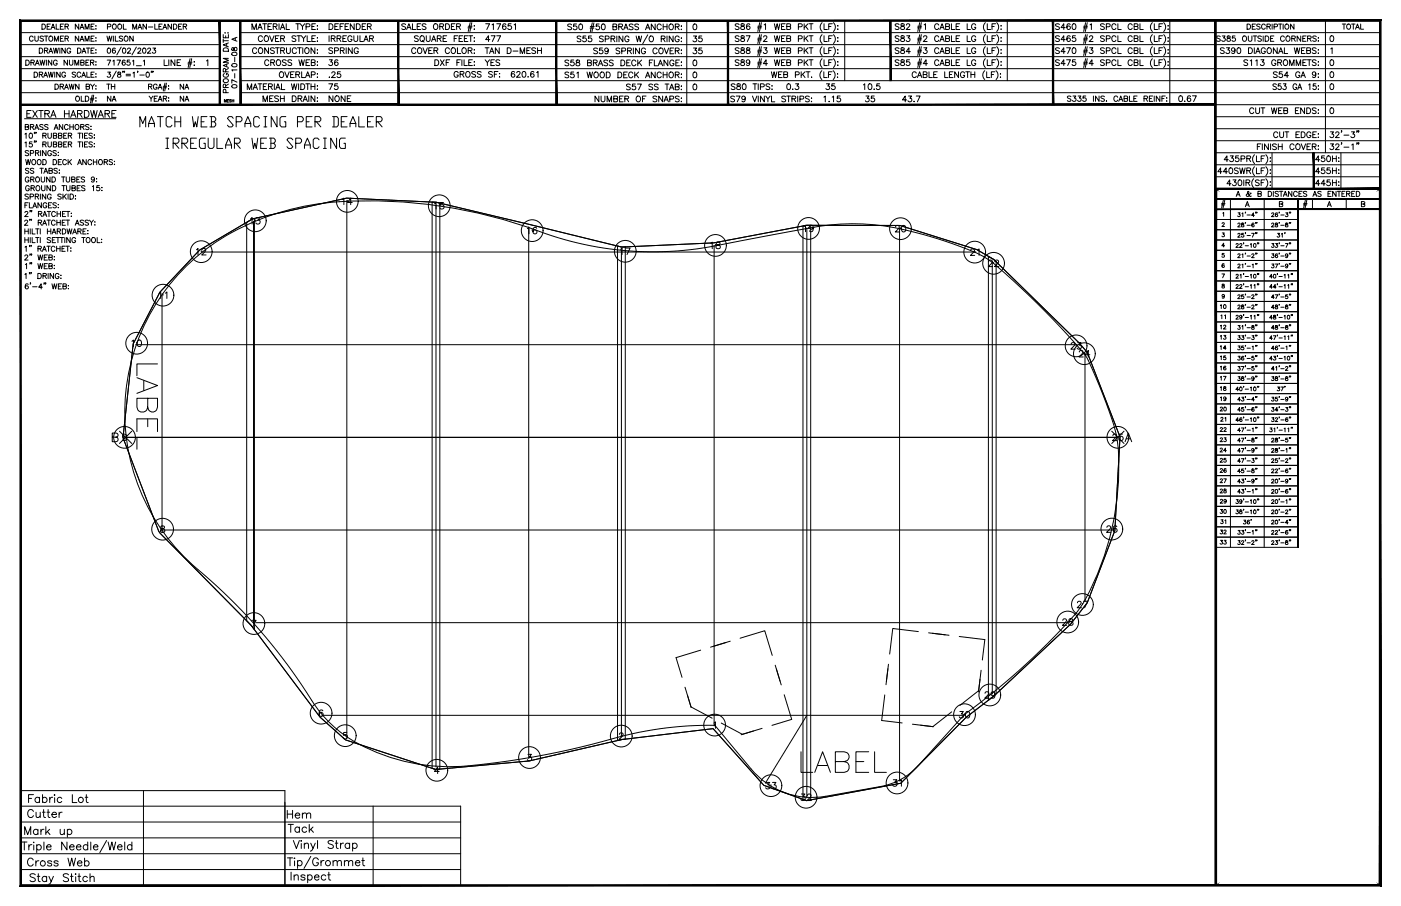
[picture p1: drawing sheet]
<svg xmlns="http://www.w3.org/2000/svg" width="432mm" height="279mm" viewBox="0 0 432 279" stroke-linecap="round" stroke-linejoin="round" font-family="sans-serif">
<defs><g id="words">
<g font-size="10.6">
<text x="49.7" y="139.7" transform="rotate(-90 49.7 139.7)">LABEL</text>
<text x="245.9" y="239.5">LABEL</text>
</g>
<g font-size="6.6">
<text x="42.3" y="40.2">MATCH WEB SPACING PER DEALER</text>
<text x="50.1" y="46.9">IRREGULAR WEB SPACING</text>
</g>
<g font-size="5.7">
<text x="7.8" y="248.7">Fabric Lot</text>
<text x="7.8" y="253.3">Cutter</text>
<text x="87.5" y="253.6">Hem</text>
<text x="87.8" y="257.9">Tack</text>
<text x="7.8" y="268.5">Cross Web</text>
</g>
<g font-size="5.3">
<text x="212.7" y="18">35</text>
<text x="266" y="32.8">35</text>
<text x="161.6" y="73.4">16</text>
<text x="218" y="78">18</text>
<text x="246.9" y="72.7">19</text>
<text x="190.5" y="79.7">17</text>
<text x="298.1" y="80.1">21</text>
<text x="303.7" y="83.6">22</text>
<text x="329.1" y="109">23</text>
<text x="331.6" y="111.5">24</text>
<text x="342.2" y="137.2">25</text>
<text x="340.1" y="165.5">26</text>
<text x="331.3" y="188.7">27</text>
<text x="326.7" y="194">28</text>
<text x="302.7" y="216.6">29</text>
<text x="294.9" y="222.6">30</text>
<text x="234.9" y="244.5">33</text>
<text x="274.1" y="243.8">31</text>
</g>
<g font-size="4.9">
<text x="100.5" y="10.2">DEFENDER</text>
<text x="148.9" y="10.2">717651</text>
<text x="100.5" y="14.1">IRREGULAR</text>
<text x="100.5" y="17.6">SPRING</text>
<text x="125.9" y="17.6">COVER COLOR:</text>
<text x="148.5" y="17.6">TAN D-MESH</text>
<text x="148.9" y="14.1">477</text>
<text x="212.7" y="14.1">35</text>
<text x="80.8" y="21.5">CROSS WEB:</text>
<text x="100.5" y="21.5">36</text>
<text x="148.5" y="21.5">YES</text>
<text x="382.4" y="21.5">S113 GROMMETS:</text>
<text x="32.1" y="28.9">TH</text>
<text x="54.7" y="28.9">NA</text>
<text x="100.5" y="25">.25</text>
<text x="100.5" y="28.9">75</text>
<text x="139" y="25">GROSS SF:</text>
<text x="156.6" y="25">620.61</text>
<text x="241.7" y="28.9">0.3</text>
<text x="253.6" y="28.9">35</text>
<text x="265.3" y="28.9">10.5</text>
<text x="391.6" y="25">S54 GA 9:</text>
<text x="100.5" y="32.5">NONE</text>
<text x="362.3" y="32.5">0.67</text>
<text x="384.2" y="36.3">CUT WEB ENDS:</text>
<text x="391.6" y="43.7">CUT EDGE:</text>
<text x="404.6" y="51.2">450H:</text>
<text x="404.6" y="54.7">455H:</text>
<text x="404.6" y="58.6">445H:</text>
<text x="104.8" y="64.2">14</text>
<text x="133" y="65.6">15</text>
<text x="76.2" y="70.2">13</text>
<text x="275.2" y="72.7">20</text>
<text x="59.6" y="79.7">12</text>
<text x="48.3" y="93.1">11</text>
<text x="39.9" y="107.9">10</text>
<text x="245.9" y="248">32</text>
</g>
<g font-size="4.4">
<text x="12" y="10.2">DEALER NAME:</text>
<text x="32.1" y="10.2">POOL MAN-LEANDER</text>
<text x="412.7" y="10.2">TOTAL</text>
<text x="32.1" y="32.5">NA</text>
<text x="45.2" y="32.5">YEAR:</text>
<text x="54.7" y="32.5">NA</text>
<text x="7.1" y="51.9">WOOD DECK ANCHORS:</text>
<text x="7.1" y="54.7">SS TABS:</text>
<text x="7.1" y="60">GROUND TUBES 15:</text>
<text x="6.7" y="65.3">FLANGES:</text>
<text x="408.2" y="64.9">A</text>
<text x="375.4" y="121.7">18</text>
<text x="375.4" y="124.9">19</text>
<text x="375" y="128.1">20</text>
<text x="375.4" y="131.2">21</text>
<text x="375" y="134.4">22</text>
<text x="375" y="137.6">23</text>
<text x="375" y="140.8">24</text>
<text x="375" y="143.9">25</text>
</g>
<g font-size="4">
<text x="375.4" y="96.3">10</text>
<text x="375.4" y="99.5">11</text>
<text x="375.4" y="102.7">12</text>
<text x="375.4" y="105.8">13</text>
<text x="375.4" y="109">14</text>
<text x="375.4" y="112.2">15</text>
<text x="375.4" y="115.4">16</text>
<text x="375.4" y="118.5">17</text>
<text x="375" y="146.8">26</text>
<text x="375" y="149.9">27</text>
<text x="375" y="153.1">28</text>
<text x="375" y="159.5">30</text>
<text x="375.4" y="156.3">29</text>
<text x="375" y="165.8">32</text>
<text x="375.4" y="162.6">31</text>
<text x="375" y="169">33</text>
</g>
</g></defs>
<!-- layer: AB_POINT_LIST -->
<g fill="#000" stroke="#000" stroke-width=".31">
<path d="M374.8 58.2l.2 .2 50.3-.2zM375 58.4l50.3-.2-.2 .2zM425.1 58.4l.3-.2zM425.1 58.4l.3-.2-.3 214.7zM425.4 58.2l-.3 214.7 .3 .1zM425.1 272.9l.3 .1z"/>
<path d="M374.7 64.5l.2 3.2v-3.2zM374.7 64.5l.2 3.2h-.2z"/>
<path d="M374.7 67.7l.2 3.2v-3.2zM374.7 67.7l.2 3.2h-.2z"/>
<path d="M374.7 70.9l.2 3.1v-3.1zM374.7 70.9l.2 3.1h-.2z"/>
<path d="M374.7 74l.2 3.2v-3.2zM374.7 74l.2 3.2h-.2z"/>
<path d="M374.7 77.2l.2 3.1v-3.1zM374.7 77.2l.2 3.1h-.2z"/>
<path d="M400 61.4l.1 3.1v-3.1zM400 61.4l.1 3.1h-.1z"/>
<path d="M400 64.5l.1 3.2v-3.2zM400 64.5l.1 3.2h-.1z"/>
<path d="M400 67.7l.1 3.2v-3.2zM400 67.7l.1 3.2h-.1z"/>
<path d="M400 70.9l.1 3.1v-3.1zM400 70.9l.1 3.1h-.1z"/>
<path d="M400 74l.1 3.2v-3.2zM400 74l.1 3.2h-.1z"/>
<path d="M400 77.2l.1 3.1v-3.1zM400 77.2l.1 3.1h-.1z"/>
<path d="M374.7 64.6h50.7l-.2-.2zM374.7 64.6l.2-.2h50.3zM374.7 61.3v3.3l.2-.2zM374.7 61.3l.2 .2v2.9zM374.7 61.3l.2 .2 50.5-.2zM374.9 61.5l50.5-.2-.2 .2zM425.2 61.5l.2 3.1v-3.3zM425.2 61.5l.2 3.1-.2-.2z"/>
<path d="M374.7 80.3l.2 3.2v-3.2zM374.7 80.3l.2 3.2h-.2z"/>
<path d="M374.7 83.5l.2 3.1v-3.1zM374.7 83.5l.2 3.1h-.2z"/>
<path d="M374.7 86.6l.2 3.2v-3.2zM374.7 86.6l.2 3.2h-.2z"/>
<path d="M374.7 89.8l.2 3.2v-3.2zM374.7 89.8l.2 3.2h-.2z"/>
<path d="M400 80.3l.1 3.2v-3.2zM400 80.3l.1 3.2h-.1z"/>
<path d="M400 83.5l.1 3.1v-3.1zM400 83.5l.1 3.1h-.1z"/>
<path d="M400 86.6l.1 3.2v-3.2zM400 86.6l.1 3.2h-.1z"/>
<path d="M400 89.8l.1 3.2v-3.2zM400 89.8l.1 3.2h-.1z"/>
<path d="M400 93l.1 3.1v-3.1zM400 93l.1 3.1h-.1z"/>
<path d="M400 96.1l.1 3.2v-3.2zM400 96.1l.1 3.2h-.1z"/>
<path d="M400 99.3l.1 3.1v-3.1zM400 99.3l.1 3.1h-.1z"/>
<path d="M400 102.4l.1 3.2v-3.2zM400 102.4l.1 3.2h-.1z"/>
<path d="M400 105.6l.1 3.2v-3.2zM400 105.6l.1 3.2h-.1z"/>
<path d="M400 108.8l.1 3.1v-3.1zM400 108.8l.1 3.1h-.1z"/>
<path d="M400 111.9l.1 3.2v-3.2zM400 111.9l.1 3.2h-.1z"/>
<path d="M400 115.1l.1 3.1v-3.1zM400 115.1l.1 3.1h-.1z"/>
<path d="M400 118.2l.1 3.2v-3.2zM400 118.2l.1 3.2h-.1z"/>
<path d="M400 121.4l.1 3.2v-3.2zM400 121.4l.1 3.2h-.1z"/>
<path d="M400 124.6l.1 3.1v-3.1zM400 124.6l.1 3.1h-.1z"/>
<path d="M400 127.7l.1 3.2v-3.2zM400 127.7l.1 3.2h-.1z"/>
<path d="M400 130.9l.1 3.1v-3.1zM400 130.9l.1 3.1h-.1z"/>
<path d="M400 134l.1 3.2v-3.2zM400 134l.1 3.2h-.1z"/>
<path d="M400 137.2l.1 3.2v-3.2zM400 137.2l.1 3.2h-.1z"/>
<path d="M400 140.4l.1 3.1v-3.1zM400 140.4l.1 3.1h-.1z"/>
<path d="M400 143.5l.1 3.2v-3.2zM400 143.5l.1 3.2h-.1z"/>
<path d="M400 146.7l.1 3.1v-3.1zM400 146.7l.1 3.1h-.1z"/>
<path d="M400 149.8l.1 3.2v-3.2zM400 149.8l.1 3.2h-.1z"/>
<path d="M400 153l.1 3.2v-3.2zM400 153l.1 3.2h-.1z"/>
<path d="M400 156.2l.1 3.1v-3.1zM400 156.2l.1 3.1h-.1z"/>
<path d="M400 159.3l.1 3.2v-3.2zM400 159.3l.1 3.2h-.1z"/>
<path d="M400 162.5l.1 3.1v-3.1zM400 162.5l.1 3.1h-.1z"/>
<path d="M400 165.6l.1 3.2v-3.2zM400 165.6l.1 3.2h-.1z"/>
<path d="M374.7 273l.3-.1zM375 58.4v214.5l-.3 .1zM374.7 58.2v214.8l.3-214.6zM374.7 58.2l.3 .2z"/>
<path d="M374.8 273h50.5l-.2-.1zM374.8 273l.2-.1h50.1z"/>
</g>
<g fill="none" stroke="#000" stroke-width=".31">
<path d="M385.6 59.7l-.1-.2a.94 .94 0 0 1-1.3 .9v-.4l.7-.6-.2-.4-.2 .2v.4l.7 .9 .4-.1M387.7 59.8l.9-.1 .2-.4-.4-.3h-.7v1.6l1-.2 .1-.3-.4-.3M390.9 59h.5a.84 .84 0 0 1 .5 .8 .84 .84 0 0 1-.5 .8h-.5zM392.5 59v1.6M394 59.2l-.3-.2-.7 .2 .1 .4 .8 .3 .1 .5-.3 .2-.7-.2M394.3 59h1.1M394.9 59v1.6M398.2 59v1.6l-1.1-1.6v1.6M399.8 59.4a.58 .58 0 0 0-.6-.4 .58 .58 0 0 0-.5 .6v.4a.58 .58 0 0 0 .5 .6 .58 .58 0 0 0 .6-.4M400.3 59.8h.6M401.3 59h-1v1.6h1M402.8 59.2l-.4-.2-.7 .2 .2 .4 .9 .5-.4 .5-.7-.2"/>
<path d="M407.2 59.2l-.4-.2-.7 .2 .2 .4 .9 .5-.4 .5-.7-.2M410.3 59h-1v1.6M411.8 59v1.6l-1.1-1.6v1.6M412.7 59v1.6M414.6 59h-1v1.6h1M415 59.8l.9-.1 .1-.5-1-.2v1.6M415.6 59.8l.5 .8M416.6 59.8h.6M417.6 59h-1v1.6h1M418 59h.6a.84 .84 0 0 1 .5 .8 .84 .84 0 0 1-.5 .8h-.6zM374.8 64.5h25.3M374.8 67.7h25.3"/>
<path d="M374.8 70.9h25.3M374.8 74h25.3M374.8 77.2h25.3M376.4 63.2h1.1M376.5 62.7h1.1M376.7 69l.2-.3 .4 .2-.7 1h.8M376.7 71.8h.6l-.3 .5a.39 .39 0 0 1 .3 .6 .39 .39 0 0 1-.7-.1M376.9 65.7l.2-.2v1.2M377 61.8l-.5 2.4M377.3 78.2h-.6v.5a.42 .42 0 0 1 .6 0 .42 .42 0 0 1-.1 .6 .42 .42 0 0 1-.6-.2M377.4 75.8h-.8l.5-.8v1.2M377.5 61.8l-.5 2.4"/>
<path d="M379.2 61.4v31.6M381 75.4l.2-.3 .4 .2-.7 1h.8M381 60.6l.6-1.6 .6 1.6M381.2 60.1h.8M381.5 69.1l.3-.3 .4 .2-.7 1h.8M381.5 72.2l.5-.2 .2 .3-.7 .8h.8M381.5 78.5l.5-.2 .2 .3-.7 .9h.8M381.6 65.6h.6l-.3 .5a.39 .39 0 0 1 .3 .6 .39 .39 0 0 1-.7-.1M382.1 75.4l.2-.3 .5 .2-.8 1h.8M382.7 68.8v.3a.67 .67 0 0 1 .6 .8h-.6a.65 .65 0 0 1 .6-.8v-.3zM382.8 65.9l.3-.3v1.2M382.8 78.5l.3-.2v1.2"/>
<path d="M383.3 72h-.6v.5a.42 .42 0 0 1 .6 0 .42 .42 0 0 1-.1 .6 .42 .42 0 0 1-.6-.2M383.3 74.9l-.1 .3M383.8 75.8h1M383.8 63.7l.6-1.5 .6 1.5M383.9 65.5l-.1 .2M383.9 68.6l-.1 .3M383.9 71.8l-.1 .3M383.9 78.1l-.1 .3M384.1 63.2h.7M384.4 66.3h1M384.4 69.5h1M384.4 72.6h1"/>
<path d="M384.4 79h1M385.4 75.3l.2-.2v1.2M385.8 72h.8l-.6 1.1M385.8 78.5l.5-.2 .2 .3-.7 .9h.8M386.5 69l-.1-.2a.54 .54 0 0 0-.6 .6 .54 .54 0 0 0 .6 .5 .37 .37 0 0 0 0-.6 .37 .37 0 0 0-.6 .3M386.6 66.4h-.8l.5-.8v1.2M387.1 65.5l-.2 .2M387.1 68.6l-.2 .3M387.1 71.8l-.2 .3M387.1 78.1l-.2 .3M387.4 65.5l-.1 .2M387.4 68.6l-.1 .3"/>
<path d="M387.4 71.8l-.1 .3M387.4 78.1l-.1 .3M387.6 74.9l-.1 .3M388 74.9l-.2 .3M389.6 61.4v107.4M391.9 65.9l.3-.3 .4 .3-.7 .9h.8M391.9 69.1l.3-.3 .4 .2-.7 1h.8M392 75.1h.6l-.3 .5a.4 .4 0 0 1 .3 .6 .4 .4 0 0 1-.7-.1M392 78.3h.6l-.3 .4a.4 .4 0 0 1 .3 .7 .4 .4 0 0 1-.7-.2M393.1 68.8v.3a.65 .65 0 0 1 .6 .8h-.6a.48 .48 0 0 1 0-.6 .48 .48 0 0 1 .6-.1v-.4zM393.1 75.1h.6l-.3 .5a.39 .39 0 0 1 .3 .6 .39 .39 0 0 1-.7-.1M393.7 65.8v-.1a.52 .52 0 0 0-.7 .5 .52 .52 0 0 0 .7 .4 .37 .37 0 0 0-.2-.5 .37 .37 0 0 0-.4 .3"/>
<path d="M393.7 72h.7l-.4 .4a.39 .39 0 0 1 .3 .6 .39 .39 0 0 1-.7-.1M393.7 78.4v-.1a.54 .54 0 0 0-.6 .5 .54 .54 0 0 0 .5 .6 .37 .37 0 0 0 0-.6 .37 .37 0 0 0-.5 .3M394.3 62.9l.9-.1 .1-.5-1-.1v1.5l1-.1 .1-.4-.4-.3M394.3 65.5l-.1 .2M394.3 68.6l-.1 .3M394.3 74.9l-.1 .3M394.3 78.1l-.1 .3M394.8 66.3h1M394.8 69.5h1M394.8 75.8h1M394.8 79h1M394.9 72.2l.3-.2v1.1"/>
<path d="M395.5 60.6l.6-1.6 .6 1.6M395.8 60.1h.7M396.1 71.8l-.2 .3M396.2 75.1h.8l-.6 1.2M396.3 65.6h.6l-.3 .5a.39 .39 0 0 1 .3 .6 .39 .39 0 0 1-.7-.1M396.3 68.8l-.1 .3a.67 .67 0 0 1 .7 .8h-.7a.65 .65 0 0 1 .7-.8l-.1-.3zM396.9 78.7a.37 .37 0 0 1-.5 .3 .37 .37 0 0 1-.1-.6 .37 .37 0 0 1 .5 0l-.1 1-.5-.1M397.5 65.5l-.1 .2M397.5 68.6l-.1 .3M397.5 74.9l-.1 .3M397.5 78.1l-.1 .3M397.8 65.5l-.1 .2"/>
<path d="M397.8 68.6l-.1 .3M397.8 74.9l-.1 .3M397.8 78.1l-.1 .3M401.7 63.2h1.1M401.8 62.7h1M402.3 61.8l-.5 2.4M402.8 61.8l-.6 2.4M404.5 61.4v3.1M404.6 60.6l.6-1.6 .6 1.6M414.9 61.4v3.1M419.6 62.9l.9-.1 .1-.5-1-.1v1.5l1-.1 .1-.4-.4-.3M374.8 80.3h25.3"/>
<path d="M374.8 83.5h25.3M374.8 86.6h25.3M374.8 89.8h25.3M374.8 93h25.3M374.8 96.1h25.3M374.8 99.3h25.3M376.6 84.5h.8l-.6 1.2M376.7 87.7v.2a.63 .63 0 0 1 .6 .9h-.6a.49 .49 0 0 1 0-.6 .49 .49 0 0 1 .6-.2v-.3zM377.3 81.5v-.1a.52 .52 0 0 0-.7 .5 .52 .52 0 0 0 .7 .4 .37 .37 0 0 0-.2-.5 .37 .37 0 0 0-.5 .3M377.4 91.2a.37 .37 0 0 1-.5 .3 .37 .37 0 0 1-.2-.6 .37 .37 0 0 1 .6 .1l-.1 .9-.5-.1M381 84.9l.4-.3 .2 .3-.7 .9h.8M381 88l.2-.3 .4 .3-.7 .9h.8"/>
<path d="M381 97.5l.4-.3 .2 .4-.7 .8h.8M381.5 81.7l.3-.3 .4 .3-.7 .9h.8M381.5 91.2l.5-.3 .2 .3-.7 .9h.8M381.5 94.4l.3-.3 .4 .2-.7 1h.8M382.1 88l.2-.3 .5 .3-.8 .9h.8M382.2 84.8l.3-.2v1.2M382.7 94.1v.3a.62 .62 0 0 1 .6 .8l-.6-.1a.67 .67 0 0 1 .6-.7l-.2-.3zM382.8 81.7l.3-.3v1.2M382.8 97.6a.37 .37 0 0 1-.5 .3 .37 .37 0 0 1-.2-.5 .37 .37 0 0 1 .6 0l-.1 1-.5-.2M383.3 90.9h-.6v.5a.42 .42 0 0 1 .6 0 .42 .42 0 0 1-.1 .6 .42 .42 0 0 1-.6-.1M383.3 84.4l-.1 .3M383.3 87.6l-.1 .3"/>
<path d="M383.3 97.1l-.1 .2M383.8 85.3h1M383.8 88.4h1M383.8 97.9h1M383.9 81.3l-.1 .2M383.9 90.7l-.1 .3M383.9 93.9l-.1 .3M384.4 82.1h1M384.4 91.6h1M384.4 94.7h1M385.4 84.8l.2-.2v1.2M385.4 88l.2-.3v1.2"/>
<path d="M385.4 97.5l.2-.3v1.2M385.8 91.2l.5-.3 .2 .3-.7 .9h.8M385.8 94.4l.2-.3 .5 .2-.7 1h.8M385.9 81.7l.3-.3v1.2M386.5 88l.3-.3v1.2M386.5 97.5l.3-.3v1.2M387.1 81.3l-.2 .2M387.1 90.7l-.2 .3M387.1 93.9l-.2 .3M387.4 81.3l-.1 .2M387.4 90.7l-.1 .3M387.4 93.9l-.1 .3"/>
<path d="M387.6 84.4l-.1 .3M387.6 87.6l-.1 .3M387.6 97.1l-.1 .2M388 84.4l-.2 .3M388 87.6l-.2 .3M388 97.1l-.2 .2M392 81.4h.6l-.3 .5a.4 .4 0 0 1 .3 .6 .4 .4 0 0 1-.7-.1M392.2 85.4h-.9l.6-.8v1.2M392.2 88.5h-.9l.6-.8v1.2M392.2 98h-.9l.6-.8v1.2M392.6 97.3l-.1 .2a.63 .63 0 0 1 .6 .9h-.5a.49 .49 0 0 1 0-.6 .49 .49 0 0 1 .5-.2v-.3zM392.7 91.7h-.8l.6-.8v1.2"/>
<path d="M392.7 94.9h-.8l.6-.8v1.2M393 81.4h.8l-.6 1.2M393 90.9h.8l-.6 1.2M393.1 94.1v.3a.67 .67 0 0 1 .6 .7l-.6 .1a.48 .48 0 0 1 0-.6 .48 .48 0 0 1 .6-.1v-.4zM393.3 88.5h-.8l.5-.8v1.2M393.7 84.4l-.1 .3M393.7 87.6l-.1 .3M393.7 97.1l-.1 .2M394.2 85.3h1M394.2 88.4h1M394.2 97.9h1M394.3 81.3l-.1 .2"/>
<path d="M394.3 90.7l-.1 .3M394.3 93.9l-.1 .3M394.8 82.1h1M394.8 91.6h1M394.8 94.7h1M395.8 84.8l.3-.2v1.2M395.8 88l.3-.3v1.2M395.8 97.5l.3-.3v1.2M396.3 94.1l-.1 .3a.62 .62 0 0 1 .6 .8l-.6-.1a.67 .67 0 0 1 .7-.7l-.2-.3zM396.8 90.9h-.5l-.1 .5a.42 .42 0 0 1 .7 0 .42 .42 0 0 1-.1 .6 .42 .42 0 0 1-.6-.1M396.9 81.8a.37 .37 0 0 1-.5 .3 .37 .37 0 0 1-.1-.5 .37 .37 0 0 1 .5 0l-.1 1-.5-.2M396.9 84.8l.3-.2v1.2"/>
<path d="M396.9 88l.3-.3v1.2M397.5 81.3l-.1 .2M397.5 90.7l-.1 .3M397.5 93.9l-.1 .3M397.8 81.3l-.1 .2M397.8 90.7l-.1 .3M397.8 93.9l-.1 .3M398 84.4l-.1 .3M398 87.6l-.1 .3M398 97.1l-.1 .2M398.4 84.4l-.1 .3M398.4 87.6l-.1 .3"/>
<path d="M398.4 97.1l-.1 .2M374.8 102.4h25.3M374.8 105.6h25.3M374.8 108.8h25.3M374.8 111.9h25.3M374.8 115.1h25.3M374.8 118.2h25.3M381.6 100.4h.6l-.3 .4a.39 .39 0 0 1 .3 .7 .39 .39 0 0 1-.7-.2M381.6 103.5h.6l-.3 .5a.39 .39 0 0 1 .3 .4 .39 .39 0 0 1-.3 .4 .39 .39 0 0 1-.4-.3M381.6 106.7h.6l-.3 .5a.39 .39 0 0 1 .3 .6 .39 .39 0 0 1-.7-.1M381.6 109.9h.6l-.3 .4a.39 .39 0 0 1 .3 .7 .39 .39 0 0 1-.7-.2M381.6 113h.6l-.3 .5a.39 .39 0 0 1 .3 .6 .39 .39 0 0 1-.7-.1"/>
<path d="M381.6 116.2h.6l-.3 .4a.39 .39 0 0 1 .3 .7 .39 .39 0 0 1-.7-.2M382.6 113h.8l-.6 1.2M382.7 103.5h.6l-.3 .5a.4 .4 0 0 1 .3 .6 .4 .4 0 0 1-.7-.1M382.7 116.2v.3a.67 .67 0 0 1 .6 .8h-.6a.65 .65 0 0 1 .6-.8v-.3zM382.8 100.6l.3-.2v1.2M383.3 106.7h-.6v.5a.42 .42 0 0 1 .6 0 .42 .42 0 0 1-.1 .6 .42 .42 0 0 1-.6-.1M383.3 110v-.1a.52 .52 0 0 0-.7 .5 .52 .52 0 0 0 .7 .5 .37 .37 0 0 0-.2-.6 .37 .37 0 0 0-.4 .4M383.3 119.2l-.1 .3M383.9 100.2l-.1 .3M383.9 103.4l-.1 .3M383.9 106.5l-.1 .3M383.9 109.7l-.1 .3"/>
<path d="M383.9 112.9l-.1 .2M383.9 116l-.1 .3M384.4 101.1h1M384.4 104.2h1M384.4 107.4h1M384.4 110.5h1M384.4 113.7h1M384.4 116.9h1M385.4 119.6l.2-.3v1.2M385.9 100.4l-.1 .3a.67 .67 0 0 1 .7 .8h-.6a.48 .48 0 0 1 0-.6 .48 .48 0 0 1 .5-.1v-.4zM385.9 103.5h.6l-.3 .5a.39 .39 0 0 1 .3 .4 .39 .39 0 0 1-.3 .4 .39 .39 0 0 1-.4-.3M385.9 106.9l.3-.2v1.2"/>
<path d="M386.4 109.9h-.5l-.1 .5a.42 .42 0 0 1 .7 0 .42 .42 0 0 1-.1 .6 .42 .42 0 0 1-.6-.2M386.4 113h-.5l-.1 .5a.42 .42 0 0 1 .7 0 .42 .42 0 0 1-.1 .6 .42 .42 0 0 1-.6-.1M386.5 116.6a.37 .37 0 0 1-.5 .3 .37 .37 0 0 1-.2-.6 .37 .37 0 0 1 .6 .1l-.1 .9-.5-.1M387.1 100.2l-.2 .3M387.1 103.4l-.2 .3M387.1 106.5l-.2 .3M387.1 109.7l-.2 .3M387.1 112.9l-.2 .2M387.1 116l-.2 .3M387.4 100.2l-.1 .3M387.4 103.4l-.1 .3M387.4 106.5l-.1 .3"/>
<path d="M387.4 109.7l-.1 .3M387.4 112.9l-.1 .2M387.4 116l-.1 .3M387.6 119.2l-.1 .3M388 119.2l-.2 .3M392 116.2h.6l-.3 .4a.4 .4 0 0 1 .3 .7 .4 .4 0 0 1-.7-.2M392.2 104.3h-.9l.6-.8v1.2M392.2 110.7h-.9l.6-.8v1.2M392.5 103.5h.7l-.5 1.2M392.6 109.9h.6l-.4 .4a.39 .39 0 0 1 .3 .7 .39 .39 0 0 1-.6-.2M392.7 101.2h-.8l.6-.8v1.2M392.7 107.5h-.8l.6-.8v1.2"/>
<path d="M392.7 113.8h-.8l.6-.8v1.2M393.1 100.4v.3a.67 .67 0 0 1 .6 .8h-.6a.48 .48 0 0 1 0-.6 .48 .48 0 0 1 .6-.1v-.4zM393.1 116.2v.3a.65 .65 0 0 1 .6 .8h-.6a.48 .48 0 0 1 0-.6 .48 .48 0 0 1 .6-.1v-.4zM393.2 113.3l.3-.3v1.2M393.7 103.4l-.1 .3M393.7 106.9v-.1a.52 .52 0 0 0-.7 .5 .52 .52 0 0 0 .7 .4 .37 .37 0 0 0-.2-.5 .37 .37 0 0 0-.4 .3M393.7 109.7l-.1 .3M393.7 119.3h.7l-.4 .5a.39 .39 0 0 1 .3 .6 .39 .39 0 0 1-.7-.1M394.2 104.2h1M394.2 110.5h1M394.3 100.2l-.1 .3M394.3 106.5l-.1 .3"/>
<path d="M394.3 112.9l-.1 .2M394.3 116l-.1 .3M394.8 119.3h.8l-.6 1.2M394.8 101.1h1M394.8 107.4h1M394.8 113.7h1M394.8 116.9h1M395.8 103.8l.3-.3v1.2M395.8 110.1l.3-.2v1.2M396.1 119.2l-.2 .3M396.2 113.3l.3-.3 .4 .3-.7 .9h.8M396.3 100.4l-.1 .3a.62 .62 0 0 1 .6 .8h-.6a.67 .67 0 0 1 .7-.8l-.2-.3z"/>
<path d="M396.3 116.2l-.1 .3a.67 .67 0 0 1 .7 .8h-.7a.65 .65 0 0 1 .7-.8l-.1-.3zM396.3 106.9l.3-.2v1.2M396.9 103.8l.3-.3v1.2M397.5 100.2l-.1 .3M397.5 106.5l-.1 .3M397.5 112.9l-.1 .2M397.5 116l-.1 .3M397.8 100.2l-.1 .3M397.8 106.5l-.1 .3M397.8 112.9l-.1 .2M397.8 116l-.1 .3M398 103.4l-.1 .3"/>
<path d="M398 109.7l-.1 .3M398.4 103.4l-.1 .3M398.4 109.7l-.1 .3M374.8 121.4h25.3M374.8 124.6h25.3M374.8 127.7h25.3M374.8 130.9h25.3M374.8 134h25.3M374.8 137.2h25.3M381.8 120.1h-.9l.6-.8v1.2M381.8 129.6h-.9l.6-.8v1.2M382.3 123.3h-.8l.5-.8v1.2"/>
<path d="M382.3 126.4h-.8l.5-.7v1.2M382.3 132.8h-.8l.5-.8v1.2M382.3 135.9h-.8l.5-.8v1.2M382.3 139.1h-.8l.5-.8v1.2M382.6 132h.8l-.6 1.2M382.6 135.1h.8l-.6 1.2M382.6 138.3h.8l-.6 1.2M382.7 122.5h.6l-.3 .5a.4 .4 0 0 1 .3 .6 .4 .4 0 0 1-.7-.1M382.8 129l-.1-.1a.54 .54 0 0 0-.6 .5 .54 .54 0 0 0 .6 .6 .37 .37 0 0 0-.1-.7 .37 .37 0 0 0-.5 .3M383.3 125.7h-.6v.5a.42 .42 0 0 1 .6 0 .42 .42 0 0 1-.1 .6 .42 .42 0 0 1-.6-.2M383.3 128.7l-.1 .2M383.8 120h1"/>
<path d="M383.8 129.5h1M383.9 122.3l-.1 .3M383.9 125.5l-.1 .3M383.9 131.8l-.1 .3M383.9 135l-.1 .3M383.9 138.1l-.1 .3M384.4 123.2h1M384.4 126.3h1M384.4 132.7h1M384.4 135.8h1M384.4 139h1M385.4 129l.2-.2v1.2"/>
<path d="M385.9 135.2l-.1 .2a.65 .65 0 0 1 .7 .8l-.6 .1a.48 .48 0 0 1 0-.6 .48 .48 0 0 1 .5-.2v-.3zM385.9 132.2l.3-.2v1.2M386.5 125.8l-.1-.1a.54 .54 0 0 0-.6 .5 .54 .54 0 0 0 .6 .6 .37 .37 0 0 0 0-.6 .37 .37 0 0 0-.6 .2M386.5 138.7a.37 .37 0 0 1-.5 .3 .37 .37 0 0 1-.2-.6 .37 .37 0 0 1 .6 .1l-.1 .9-.5-.1M386.6 123.3h-.8l.5-.8v1.2M387.1 122.3l-.2 .3M387.1 125.5l-.2 .3M387.1 131.8l-.2 .3M387.1 135l-.2 .3M387.1 138.1l-.2 .3M387.4 122.3l-.1 .3M387.4 125.5l-.1 .3"/>
<path d="M387.4 131.8l-.1 .3M387.4 135l-.1 .3M387.4 138.1l-.1 .3M387.6 128.7l-.1 .2M388 128.7l-.2 .2M391.4 132h.6l-.3 .4a.39 .39 0 0 1 .3 .7 .39 .39 0 0 1-.7-.2M391.9 135.4l.3-.3 .4 .3-.7 .9h.8M391.9 138.6l.5-.3 .2 .3-.7 .9h.8M392 122.5h.6l-.3 .5a.4 .4 0 0 1 .3 .6 .4 .4 0 0 1-.7-.1M392 125.7h.6l-.3 .4a.4 .4 0 0 1 .3 .7 .4 .4 0 0 1-.7-.2M392 128.8h.6l-.3 .5a.4 .4 0 0 1 .3 .6 .4 .4 0 0 1-.7-.1M392.6 132.2l.3-.2v1.2"/>
<path d="M393.1 129.1l.2-.3 .4 .2-.7 1h.8M393.1 135.2v.2a.65 .65 0 0 1 .6 .8l-.6 .1a.48 .48 0 0 1 0-.6 .48 .48 0 0 1 .6-.2v-.3zM393.1 138.4v.2a.67 .67 0 0 1 .6 .8h-.6a.68 .68 0 0 1 .6-.8v-.2zM393.7 122.5h-.6v.5a.42 .42 0 0 1 .6 0 .42 .42 0 0 1-.1 .6 .42 .42 0 0 1-.6-.1M393.7 131.8l-.1 .3M393.9 126.4h-.9l.6-.7v1.2M394.2 132.7h1M394.3 122.3l-.1 .3M394.3 125.5l-.1 .3M394.3 128.7l-.1 .2M394.3 135l-.1 .3M394.3 138.1l-.1 .3"/>
<path d="M394.8 123.2h1M394.8 126.3h1M394.8 129.5h1M394.8 135.8h1M394.8 139h1M395.8 132.2l.3-.2v1.2M396.3 125.7h.6l-.3 .4a.39 .39 0 0 1 .3 .6 .39 .39 0 0 1-.7-.1M396.3 138.5l.3-.2v1.2M396.8 135.1h-.5l-.1 .5a.42 .42 0 0 1 .7 0 .42 .42 0 0 1-.1 .7 .42 .42 0 0 1-.6-.2M396.9 122.9a.37 .37 0 0 1-.5 .3 .37 .37 0 0 1-.1-.5 .37 .37 0 0 1 .5 0l-.1 .9-.5-.1M396.9 129l-.1-.1a.52 .52 0 0 0-.6 .5 .52 .52 0 0 0 .7 .4 .37 .37 0 0 0-.2-.5 .37 .37 0 0 0-.5 .3M396.9 132.2l.3-.2v1.2"/>
<path d="M397.5 122.3l-.1 .3M397.5 125.5l-.1 .3M397.5 128.7l-.1 .2M397.5 135l-.1 .3M397.5 138.1l-.1 .3M397.8 122.3l-.1 .3M397.8 125.5l-.1 .3M397.8 128.7l-.1 .2M397.8 135l-.1 .3M397.8 138.1l-.1 .3M398 131.8l-.1 .3M398.4 131.8l-.1 .3"/>
<path d="M374.8 140.4h25.3M374.8 143.5h25.3M374.8 146.7h25.3M374.8 149.8h25.3M374.8 153h25.3M374.8 156.2h25.3M374.8 159.3h25.3M381 154.1h.6l-.3 .4a.4 .4 0 0 1 .3 .7 .4 .4 0 0 1-.7-.1M381 157.3h.6l-.3 .4a.4 .4 0 0 1 .3 .7 .4 .4 0 0 1-.7-.2M382.2 157.3l-.1 .2a.65 .65 0 0 1 .7 .8h-.7a.67 .67 0 0 1 .7-.8l-.1-.2zM382.3 142.3h-.8l.5-.8v1.1M382.3 145.4h-.8l.5-.8v1.2"/>
<path d="M382.3 148.6h-.8l.5-.8v1.2M382.3 151.7h-.8l.5-.8v1.2M382.6 141.5h.8l-.6 1.1M382.7 147.8h.6l-.3 .4a.4 .4 0 0 1 .3 .7 .4 .4 0 0 1-.7-.2M382.7 150.9h.6l-.3 .5a.4 .4 0 0 1 .3 .6 .4 .4 0 0 1-.7-.1M382.8 154.5a.37 .37 0 0 1-.5 .3 .37 .37 0 0 1-.2-.6 .37 .37 0 0 1 .6 .1l-.1 .9-.5-.1M383.3 144.6h-.6v.5a.42 .42 0 0 1 .6 0 .42 .42 0 0 1-.1 .7 .42 .42 0 0 1-.6-.2M383.3 153.9l-.1 .3M383.3 157.1l-.1 .3M383.8 154.8h1M383.8 157.9h1M383.9 141.3l-.1 .3"/>
<path d="M383.9 144.5l-.1 .2M383.9 147.6l-.1 .3M383.9 150.8l-.1 .2M384.4 142.1h1M384.4 145.3h1M384.4 148.5h1M384.4 151.6h1M385.4 154.3l.2-.2v1.2M385.4 157.5l.2-.2v1.1M385.9 141.5h.6l-.3 .4a.39 .39 0 0 1 .2 .6 .39 .39 0 0 1-.6-.1M385.9 144.7l-.1 .2a.67 .67 0 0 1 .7 .8h-.7a.68 .68 0 0 1 .7-.8l-.1-.2zM385.9 151.2l.3-.3v1.2"/>
<path d="M386.5 148.2a.37 .37 0 0 1-.5 .3 .37 .37 0 0 1-.2-.6 .37 .37 0 0 1 .6 0l-.1 1-.5-.1M387.1 141.3l-.2 .3M387.1 144.5l-.2 .2M387.1 147.6l-.2 .3M387.1 150.8l-.2 .2M387.4 141.3l-.1 .3M387.4 144.5l-.1 .2M387.4 147.6l-.1 .3M387.4 150.8l-.1 .2M387.6 153.9l-.1 .3M387.6 157.1l-.1 .3M388 153.9l-.2 .3"/>
<path d="M388 157.1l-.2 .3M391.9 141.7l.3-.2 .4 .2-.7 .9h.8M391.9 144.9l.5-.3 .2 .4-.7 .8h.8M391.9 148.1l.3-.3 .4 .2-.7 1h.8M391.9 151.2l.5-.3 .2 .4-.7 .8h.8M391.9 154.4l.3-.3 .4 .2-.7 1h.8M391.9 157.5l.3-.2 .4 .2-.7 .9h.8M393.1 144.9l.4-.3 .2 .4-.7 .8h.8M393.7 141.5h-.6v.5a.42 .42 0 0 1 .6-.1 .42 .42 0 0 1-.1 .7 .42 .42 0 0 1-.6-.2M394.3 141.3l-.1 .3M394.3 144.5l-.1 .2M394.3 147.6l-.1 .3"/>
<path d="M394.3 150.8l-.1 .2M394.3 153.9l-.1 .3M394.3 157.1l-.1 .3M394.8 142.1h1M394.8 145.3h1M394.8 148.5h1M394.8 151.6h1M394.8 154.8h1M394.8 157.9h1M396.2 141.7l.3-.2 .4 .2-.7 .9h.8M396.2 157.5l.3-.2 .4 .2-.7 .9h.8M396.3 154.3l.3-.2v1.2"/>
<path d="M396.9 144.8l-.1-.1a.52 .52 0 0 0-.6 .5 .52 .52 0 0 0 .7 .4 .37 .37 0 0 0-.2-.5 .37 .37 0 0 0-.5 .3M396.9 148.2a.37 .37 0 0 1-.5 .3 .37 .37 0 0 1-.1-.6 .37 .37 0 0 1 .5 0l-.1 1-.5-.1M396.9 151.1l-.1-.1a.52 .52 0 0 0-.6 .5 .52 .52 0 0 0 .7 .5 .37 .37 0 0 0-.2-.6 .37 .37 0 0 0-.5 .3M397.5 141.3l-.1 .3M397.5 144.5l-.1 .2M397.5 147.6l-.1 .3M397.5 150.8l-.1 .2M397.5 153.9l-.1 .3M397.5 157.1l-.1 .3M397.8 141.3l-.1 .3M397.8 144.5l-.1 .2M397.8 147.6l-.1 .3"/>
<path d="M397.8 150.8l-.1 .2M397.8 153.9l-.1 .3M397.8 157.1l-.1 .3M374.8 162.5h25.3M374.8 165.6h25.3M374.8 168.8h25.3M381.6 163.6h.6l-.3 .4a.39 .39 0 0 1 .3 .7 .39 .39 0 0 1-.7-.2M381.6 166.7h.6l-.3 .5a.39 .39 0 0 1 .3 .6 .39 .39 0 0 1-.7-.1M382.7 167l.2-.3 .4 .3-.7 .9h.8M382.7 163.6h.6l-.3 .4a.4 .4 0 0 1 .3 .7 .4 .4 0 0 1-.7-.2M383.3 160.4h.7l-.4 .5a.39 .39 0 0 1 .3 .6 .39 .39 0 0 1-.7-.1M383.9 163.4l-.1 .3"/>
<path d="M383.9 166.6l-.1 .2M384.4 164.3h1M384.4 167.4h1M385.1 160.6l-.1-.1a.52 .52 0 0 0-.7 .5 .52 .52 0 0 0 .8 .4 .37 .37 0 0 0-.2-.5 .37 .37 0 0 0-.5 .3M385.6 160.2l-.1 .3M385.8 167l.2-.3 .5 .3-.7 .9h.8M385.9 163.8l.3-.2v1.2M387.1 163.4l-.2 .3M387.1 166.6l-.2 .2M387.4 163.4l-.1 .3M387.4 166.6l-.1 .2M391.9 160.7l.3-.3 .4 .2-.7 1h.8"/>
<path d="M391.9 163.9l.3-.3 .4 .2-.7 1h.8M391.9 167l.3-.3 .4 .3-.7 .9h.8M393.1 163.9l.2-.3 .4 .2-.7 1h.8M393.1 166.7h.6l-.3 .5a.39 .39 0 0 1 .3 .6 .39 .39 0 0 1-.7-.1M394.3 160.2l-.1 .3M394.3 163.4l-.1 .3M394.3 166.6l-.1 .2M394.8 161.1h1M394.8 164.3h1M394.8 167.4h1M396.3 166.8l-.1 .2a.62 .62 0 0 1 .6 .9l-.6-.1a.67 .67 0 0 1 .7-.8l-.2-.3zM396.9 163.7l-.1-.1a.52 .52 0 0 0-.6 .6 .52 .52 0 0 0 .7 .4 .37 .37 0 0 0-.2-.6 .37 .37 0 0 0-.5 .4"/>
<path d="M397 161.2h-.8l.5-.8v1.2M397.5 160.2l-.1 .3M397.5 163.4l-.1 .3M397.5 166.6l-.1 .2M397.8 160.2l-.1 .3M397.8 163.4l-.1 .3M397.8 166.6l-.1 .2"/>
<circle cx="386.7" cy="75.6" r=".54"/>
<circle cx="386.7" cy="85.1" r=".54"/>
<circle cx="392.8" cy="85.1" r=".54"/>
<circle cx="397.1" cy="97.8" r=".54"/>
<circle cx="382.4" cy="119.9" r=".54"/>
<circle cx="386.7" cy="119.9" r=".54"/>
<circle cx="397.1" cy="110.4" r=".54"/>
<circle cx="386.7" cy="129.4" r=".54"/>
<circle cx="386.7" cy="154.6" r=".54"/>
<circle cx="386.7" cy="157.8" r=".54"/>
<circle cx="393.4" cy="148.3" r=".54"/>
<circle cx="393.4" cy="154.6" r=".54"/>
<circle cx="393.4" cy="157.8" r=".54"/>
<circle cx="393.4" cy="151.5" r=".54"/>
<circle cx="393.4" cy="161" r=".54"/>
</g>
<!-- layer: AB_POINT_MARKER -->
<g fill="none" stroke="#000" stroke-width=".31">
<path d="M49.6 162.3v.6l.9 .3 .3 .3a.67 .67 0 0 1-.7 .7 .67 .67 0 0 1-.6-.7l1.2-.8-.1-.4zM50.1 163.2h.1M77.6 191.3h1.3l-.9 2M78.3 192.3h.1M99 219.9h.1M99.5 219.2l-.1-.2a.66 .66 0 0 0-1 .3v1.4a.63 .63 0 0 0 1.1 0 .63 .63 0 0 0-.3-1 .63 .63 0 0 0-.8 .6M106.4 226.9h.1M106.9 225.9h-1l-.1 .8a.71 .71 0 0 1 1.1 0 .71 .71 0 0 1-.1 1.1 .71 .71 0 0 1-1.1-.3M134.6 237.6h.1M135.4 237.9h-1.5l1-1.4v2.1M162.7 232.6h1.1l-.6 .8a.67 .67 0 0 1 .5 1.1 .67 .67 0 0 1-1.2-.2M163.2 233.6h.1"/>
<path d="M190.9 226.5l.4-.5 .6 .1 .2 .3-.3 .7-1 .9h1.4M191.5 227h.1M220 223l.5-.4v2M220.3 223.6h.1"/>
<circle cx="38.4" cy="134.9" r="3.4"/>
<circle cx="50.1" cy="163.2" r="3.4"/>
<circle cx="78.3" cy="192.3" r="3.4"/>
<circle cx="99" cy="219.9" r="3.4"/>
<circle cx="106.4" cy="226.9" r="3.4"/>
<circle cx="134.6" cy="237.5" r="3.4"/>
<circle cx="163.2" cy="233.6" r="3.4"/>
<circle cx="191.5" cy="227" r="3.4"/>
<circle cx="220.3" cy="223.6" r="3.4"/>
</g>
<!-- layer: POOL_OUTLINE -->
<path d="M166.3 71.4a148.1 148.1 0 0 0-69.4-8.3 73.9 73.9 0 0 0-39.9 19.4 63.2 63.2 0 0 0 4 93.1M277.4 70.6a68.1 68.1 0 0 0-26.4-.5l-30 5.6a100.7 100.7 0 0 1-54.7-4.3M277.4 70.6a113.7 113.7 0 0 1 26 8.7l1.5 1a238 238 0 0 1 28.9 28.4M335.4 111.2l3.5 7.9 4 10.8M342.9 129.9l.8 2.8a53.7 53.7 0 0 1 .9 18 86.1 86.1 0 0 1-10.1 34.2M61 175.6a175.8 175.8 0 0 1 36.6 42.7 41.7 41.7 0 0 0 21.5 14.9 63.2 63.2 0 0 0 31.6 2.3 267.5 267.5 0 0 0 42.1-8.7 109.6 109.6 0 0 1 27.5-3.1l11.2 13.5a24.3 24.3 0 0 0 22.9 8.4l17-3a20.5 20.5 0 0 0 11.6-6.5l14.3-15.8a213.2 213.2 0 0 0 33.8-30.6" fill="none" stroke="#000" stroke-width=".31"/>
<!-- layer: CROSS_WEBS_HORIZ -->
<path d="M62.1 77.7h238.7M41.8 106.3h290.2M38.7 134.9h305.7M49.6 163.4h293.2M79 192h250.3M99.2 220.6h198.1" fill="none" stroke="#000" stroke-width=".31"/>
<!-- layer: CROSS_WEBS_VERT -->
<path d="M78.1 68.3v124.2M106.9 61.9v165.6M134.4 63.2v173.3M163 70v163.9M191.5 77v150.3M220.1 75.7v148.2M248.7 70.3v175.8M277.3 70.3v170.5M49.9 90.6v73.3M305.8 80.7v133.3M334.4 109.1v76.4" fill="none" stroke="#000" stroke-width=".31"/>
<!-- layer: ALIGNMENT_LINE -->
<path d="M34.6 134.8l1.5-.1 .3-.4-.1-.5-.6-.3h-1.1v2.7h1.1a.7 .7 0 0 0 .7-.7 .7 .7 0 0 0-.7-.7M36.8 133l3.8 3.8M38.7 134.9h305.8M40.6 133l-3.8 3.8" fill="none" stroke="#000" stroke-width=".31"/>
<!-- layer: CROSS_WEBS_DIAG -->
<path d="M248.7 220.6l-12.8 20.9" fill="none" stroke="#000" stroke-width=".31"/>
<!-- layer: COVER_HEM -->
<path d="M61.5 77.1l16.3-9.6 29-6.4 27.7 1.3 57.1 13.8 28.4-1.3 28.6-5.4h28.8l23.7 7.5 5.2 3 26.3 25.8 2.5 2.8 10.1 26.1-1.6 28.9-8.5 22.3-5.2 6.7-23.6 22-8.5 6.6-20.2 20.3-29 5.4-13.2-4.7-15.6-17.5-28.1 3.4-28.6 6.6-28.8 2.6-27.8-9.1-7.9-7.1-21.1-28.1-28.6-29.2-11-28.8 3.1-28.9 8.3-16z" fill="none" stroke="#000" stroke-width=".31"/>
<!-- layer: CUT_PANELS-1 -->
<path d="M304.6 79l1.7 1 26.3 25.8 2.5 2.8 10.1 26.1-1.6 28.9-8.5 22.3-5.2 6.7-23.6 22-1.7 1.3z" fill="none" stroke="#000" stroke-width=".31"/>
<!-- layer: CUT_PANELS-2 -->
<path d="M247.5 69.7l1.1-.2h28.8l23.7 7.5 5.2 3 .7 .7v133.3l-9.2 7.2-20.2 20.3-29 5.4-1.1-.4z" fill="none" stroke="#000" stroke-width=".31"/>
<!-- layer: CUT_PANELS-3 -->
<path d="M190.3 75.9l1.3 .3 28.4-1.3 28.6-5.4h1.3v177.2l-1.3 .2-13.2-4.7-15.6-17.5-29.5 3.7z" fill="none" stroke="#000" stroke-width=".31"/>
<!-- layer: CUT_PANELS-4 -->
<path d="M133.2 62.3l1.3 .1 57.1 13.8 1.1-.1v151.8l-29.6 6.8-28.8 2.6-1.1-.4z" fill="none" stroke="#000" stroke-width=".31"/>
<!-- layer: CUT_PANELS-5 -->
<path d="M76 68.6l1.8-1.1 29-6.4 27.7 1.3 1.1 .2v174.6l-1.3 .1-27.8-9.1-7.9-7.1-21.1-28.1-1.5-1.6z" fill="none" stroke="#000" stroke-width=".31"/>
<!-- layer: CUT_PANELS-6 -->
<path d="M61.5 77.1l16.3-9.6 .6-.1v126.8l-1.3-1.6-28.2-28.8-11-28.8 3.1-28.9 8.3-16z" fill="none" stroke="#000" stroke-width=".31"/>
<!-- layer: STANDARD_PATCH -->
<g fill="none" stroke="#000" stroke-width=".31">
<path d="M225.1 197.7l-6.1 1.9M228.1 196.8l7.6-2.3 2.3 7.6M283 194.8l-7.8-1-1 7.9M286.2 195.2l6.3 .7M295.6 196.3l7.9 .9-.7 6.3M211.1 211.9l1.9 6.1 6.5 3.5M216 200.5l-7.6 2.3 1.8 6.1M238.9 205.1l1.9 6.1M241.7 214.3l2.3 7.5-6.1 1.9M272.7 214.3l-1 7.9 6.3 .7M273.8 204.9l-.7 6.3M293.3 219.5l-5.8 4.6-6.3-.8"/>
<path d="M302.4 206.7l-.8 6.3-5.8 4.6M222.3 223l6.5 3.5 6.1-1.9"/>
</g>
<!-- layer: CONSTRUCTION_MARK -->
<path d="M223.7 198.1l-3.8 1.2M287.4 195.3l3.9 .5M211.9 214.4l1.1 3.8M239.3 206.3l1.1 3.8M273.7 206.2l-.5 4M302.1 209.5l-.5 3.9M232.2 225.4l-3.8 1.2M283.8 223.6l3.9 .5" fill="none" stroke="#000" stroke-width=".31"/>
<!-- layer: BORDER -->
<g fill="#000" stroke="#000" stroke-width=".31">
<path d="M67.5 6.4l.4 25.9v-25.9zM67.5 6.4l.4 25.9h-.4z"/>
<path d="M73.9 6.4l.4 25.9v-25.9zM73.9 6.4l.4 25.9h-.4z"/>
<path d="M122.6 6.4l.4 25.9v-25.9zM122.6 6.4l.4 25.9h-.4z"/>
<path d="M171.3 6.4l.4 25.9v-25.9zM171.3 6.4l.4 25.9h-.4z"/>
<path d="M224.2 6.4l.4 25.9v-25.9zM224.2 6.4l.4 25.9h-.4z"/>
<path d="M274.3 6.4l.4 18.5v-18.5zM274.3 6.4l.4 18.5h-.4z"/>
<path d="M324.4 6.4l.4 25.9v-25.9zM324.4 6.4l.4 25.9h-.4z"/>
<path d="M374.5 6.4l.4 266.7v-266.7zM374.5 6.4l.4 266.7h-.4z"/>
<path d="M6.4 32.1v.4l116.4-.4zM6.4 32.5l116.4-.4v.4z"/>
<path d="M122.8 32.1v.4l251.9-.4zM122.8 32.5l251.9-.4v.4z"/>
<path d="M374.7 58v.4l50.8-.4zM374.7 58.4l50.8-.4v.4z"/>
<path d="M404.7 47.1l.4 11.1v-11.1zM404.7 47.1l.4 11.1h-.4z"/>
<path d="M6.2 6.2v267.1l.4-.5zM6.2 6.2l.4 .4v266.2zM6.2 6.2l.4 .4 419.1-.4zM6.6 6.6l419.1-.4-.4 .4zM425.7 6.2l-.4 .4 .4 266.7zM425.3 6.6l.4 266.7-.4-.5zM6.2 273.3h419.5l-.4-.5zM6.6 272.8h418.7l-419.1 .5z"/>
</g>
<!-- layer: INFORMATION -->
<g fill="none" stroke="#000" stroke-width=".31">
<path d="M7.9 18.5h.6a.85 .85 0 0 1 .5 .8 .85 .85 0 0 1-.5 .8h-.6zM9.5 19.3l.9-.1 .1-.5-1-.2v1.6M10.1 19.3l.5 .8M10.2 11.5a.58 .58 0 0 0-.7-.4 .58 .58 0 0 0-.4 .6v.4a.58 .58 0 0 0 .4 .6 .58 .58 0 0 0 .7-.4M10.7 11.1v1.2l.5 .4 .5-.2 .1-1.4M11.1 19.6h.8M12.1 14.8h.5a.85 .85 0 0 1 .6 .8 .85 .85 0 0 1-.6 .8h-.5zM12.3 18.5l.4 1.6 .4-1.6 .4 1.6 .3-1.6M13.4 11.4l-.4-.3-.5 .1-.1 .5 .8 .3 .2 .5-.4 .2-.7-.2M13.7 15.6l.9-.1 .2-.4-.4-.3h-.7v1.6M14.2 11.1v1.6M14.2 15.6l.6 .8"/>
<path d="M14.3 18.5v1.6M15 16.4l.7-1.6 .6 1.6M15.2 11.4l.2-.2a.72 .72 0 0 1 .9 .8 .72 .72 0 0 1-1.1 .5zM15.3 15.9h.7M16 18.5v1.6l-1.1-1.6v1.6M16.5 14.8l.4 1.6 .3-1.6 .4 1.6 .4-1.6M16.8 12.7v-1.6l.6 1.6 .6-1.6v1.6M17.6 18.9a.58 .58 0 0 0-.6-.4 .58 .58 0 0 0-.5 .6v.4a.57 .57 0 0 0 .6 .6 .57 .57 0 0 0 .5-.6h-.4M18.5 14.8v1.6M18.6 11.9h.6M19.6 11.1h-1v1.6h1M20 11.9l.9-.1 .1-.5-1-.2v1.6"/>
<path d="M20.1 14.8v1.6l-1-1.6v1.6M20.6 11.9l.5 .8M20.8 18.5v1.6l-1.1-1.6v1.6M21.4 18.5v1.2l.5 .4 .5-.2 .1-1.4M21.8 15.2a.58 .58 0 0 0-.7-.4 .58 .58 0 0 0-.5 .6v.4a.57 .57 0 0 0 .6 .6 .57 .57 0 0 0 .6-.6h-.4M23.9 14.8h.5a.85 .85 0 0 1 .6 .8 .85 .85 0 0 1-.6 .8h-.5zM24.3 11.1v1.6l-1.1-1.6v1.6M24.6 12.7l.7-1.6 .6 1.6M24.9 19.3l.9-.1 .1-.4-.3-.3h-.7v1.6l1-.1v-.4l-.3-.3M24.9 12.2h.7M25.3 16.4l.6-1.6 .6 1.6M25.5 15.9h.7"/>
<path d="M26.2 12.7v-1.6l.6 1.6 .6-1.6v1.6M26.5 19.3h.6M26.6 14.8h1.1M27.1 14.8v1.6M27.4 18.5h-.9v1.6h.9M27.9 19.3l.9-.1 .1-.5-1-.2v1.6M28.1 11.9h.6M28.1 15.6h.6M28.4 19.3l.6 .8M29 11.1h-.9v1.6h.9M29 14.8h-.9v1.6h.9M29.5 11.7h.1z"/>
<path d="M29.5 12.6h.1zM29.5 15.4h.1zM29.5 16.3h.1zM29.5 19.1h.1zM33 11.1l.3 1.6 .4-1.6 .4 1.6 .4-1.6M33 18.5h1.1l-.8 1.6M33.3 14.9a.78 .78 0 0 1 .9 .6 .78 .78 0 0 1-.6 .9l-.5-.3zM34.8 18.8l.4-.3v1.6M34.9 11.1v1.6M35.5 11.1v1.6h.9M35.5 15v-.1a.78 .78 0 0 0-1 .6 .78 .78 0 0 0 .6 .9 .49 .49 0 0 0 .5-.4 .49 .49 0 0 0-.4-.6 .49 .49 0 0 0-.6 .5M36.1 18.5h1l-.7 1.6"/>
<path d="M37.3 14.5l-1.3 2.4M37.8 11.3l-.4-.2-.7 .2 .2 .4 .8 .4 .1 .4-.4 .2-.7-.2M38 14.9a.73 .73 0 0 1 .8 .7 .73 .73 0 0 1-.8 .7l-.3-.6zM38.6 11.2a.72 .72 0 0 1 .9 .8 .72 .72 0 0 1-1.1 .5l-.1-.8zM38.6 18.8l-.1-.2a.78 .78 0 0 0-1 .6 .78 .78 0 0 0 .6 .9 .49 .49 0 0 0 .5-.4 .49 .49 0 0 0-.4-.6 .49 .49 0 0 0-.5 .5M39.3 15.2l.3-.4 .6 .3-1 1.3h1.1M40 18.5h-.8v.7a.56 .56 0 0 1 .8 0 .56 .56 0 0 1-.1 .8 .56 .56 0 0 1-.8-.2M40.8 18.8l.4-.3v1.6M41.1 11.1v1.6l-1.1-1.6v1.6M42 14.5l-1.3 2.4M42.5 15.2l.3-.4 .6 .3-1 1.3h1.1M44.2 14.9a.73 .73 0 0 1 .8 .7 .73 .73 0 0 1-.8 .7l-.3-.6z"/>
<path d="M44.2 18.8l.3-.3v1.6M45.5 15.2l.3-.4 .6 .3-1 1.3h1.1M47.1 14.8h.8l-.4 .6a.53 .53 0 0 1 .4 .9 .53 .53 0 0 1-1-.2M50.6 18.4v1.8h1M52 18.4v1.8M53.9 18.4v1.8l-1.2-1.8v1.8M54.6 19.3h.7M55.7 18.4h-1.1v1.8h1.1M57.9 19.7h1.2M58 19.2h1.2M58.6 18.1l-.6 2.7M59.1 18.1l-.6 2.7"/>
<path d="M59.8 19.1h.1zM63.6 18.8l.5-.4v1.8M68.8 10.7v1h1.6v-1M68.8 12.6h1.6M68.8 12v1.1M68.9 15a.89 .89 0 0 1 1.5 .3v.5h-1.6zM69.3 10.1h.1M69.6 11v.7M69.9 13.5v.7M69.9 19.8v.8M70.2 10.1h.1M70.4 19.6l-1.6 .6 1.6 .6"/>
<path d="M70.4 18h-1.6l1.6 .6-1.6 .6h1.6M70.4 13.2l-1.6 .6 1.6 .6M71.5 19.8a.79 .79 0 0 1 1-.3 .79 .79 0 0 1 .5 .9 .79 .79 0 0 1-1 .3 .79 .79 0 0 1-.5-.9zM71.5 16.3a.79 .79 0 0 1 1-.3 .79 .79 0 0 1 .5 .9 .79 .79 0 0 1-1 .3 .79 .79 0 0 1-.5-.9zM71.5 14.8v.7l.3 .1 .7-1a.53 .53 0 0 1 .6 .5 .53 .53 0 0 1-.6 .6l-.5-.9zM72.3 17.7v1.4M72.5 11.7v.8M73 11.5l-1.6 .6 1.6 .6M77.7 9.1v-1.8l.6 1.8 .7-1.8v1.8M79.1 15.2a.66 .66 0 0 0-.7-.5 .66 .66 0 0 0-.6 .7v.4a.66 .66 0 0 0 .6 .7 .66 .66 0 0 0 .7-.4M79.4 9.1l.7-1.8 .7 1.8M79.7 8.5h.8"/>
<path d="M79.8 15l.2-.2a.83 .83 0 0 1 1 .8 .83 .83 0 0 1-1 .8l-.4-.6zM80.9 11.5a.65 .65 0 0 0-.8-.5 .65 .65 0 0 0-.5 .7v.4a.65 .65 0 0 0 .5 .7 .65 .65 0 0 0 .8-.4M81 7.3h1.2M81.6 11.3l.1-.2a.83 .83 0 0 1 1.1 .8 .83 .83 0 0 1-1.1 .8l-.3-.6zM81.6 7.3v1.8M82.6 8.2h.7M82.8 14.7v1.8l-1.2-1.8v1.8M83.1 11l.7 1.8 .7-1.8M83.7 7.3h-1.1v1.8h1.1M84.2 8.2l1-.1 .1-.6-1.1-.2v1.8M84.6 15l-.5-.3-.7 .3 .1 .4 1.1 .6v.3l-.5 .2-.7-.2M84.8 8.2l.6 .9"/>
<path d="M84.9 11.9h.7M84.9 14.7h1.2M85.5 14.7v1.8M86 11h-1.1v1.8h1.1M86 7.3v1.8M86.4 9.1l.7-1.8 .7 1.8M86.5 11.9l1-.1 .1-.6-1.1-.2v1.8M86.5 15.6l1-.1 .1-.6-1.1-.2v1.8M86.7 8.5h.8M87.1 11.9l.6 .9M87.1 15.6l.6 .9M88.2 7.3v1.8h1"/>
<path d="M88.3 14.7v1.3l.5 .5 .6-.2 .1-1.6M91.2 11.3l-.4-.3-.8 .3 .2 .4 1 .6v.3l-.4 .2-.8-.2M91.2 7.3h1.2M91.4 15.2a.66 .66 0 0 0-.8-.5 .66 .66 0 0 0-.5 .7v.4a.66 .66 0 0 0 .5 .7 .66 .66 0 0 0 .8-.4M91.5 11h1.2M91.7 14.7h1.2M91.8 7.3v1.8M92.1 11v1.8M92.3 14.7v1.8M92.5 7.3l.7 .9v.9M92.9 11l.7 .9v.9M93.3 14.7v1.8"/>
<path d="M93.9 7.3l-.7 .9M94.1 15l.1-.2a.83 .83 0 0 1 1.1 .8 .83 .83 0 0 1-1.1 .8l-.3-.6zM94.2 11l-.6 .9M94.3 8.3l1.1-.1v-.7l-1.1-.2v1.8M94.7 11v1.8h1M96.1 8.2h.7M96.1 11.9h.7M97 14.7v1.8l-1.1-1.8v1.8M97.2 7.3h-1.1v1.8h1.1M97.2 11h-1.1v1.8h1.1M97.7 8h.2zM97.7 11.7h.2z"/>
<path d="M97.7 12.7h.2zM97.8 8.9v.2zM97.8 15.3v.2zM125 7.6l-.4-.3-.8 .3 .2 .4 1 .6v.2l-.4 .3-.8-.3M125.3 9.1l.7-1.8 .7 1.8M125.6 8.5h.8M127.1 7.3v1.8h1.1M128.6 8.2h.7M128.9 11.3l-.4-.3-.8 .3 .2 .4 1 .6v.3l-.4 .2-.8-.2M129.7 7.3h-1.1v1.8h1.1M129.8 11.1a.83 .83 0 0 1 1 .8 .83 .83 0 0 1-1 .8l-.4-.6zM131.3 7.6l-.4-.3-.8 .3 .2 .4 1 .6v.2l-.4 .3-.8-.3"/>
<path d="M131.4 11v1.3l.5 .5 .6-.2 .1-1.6M133 12.8l.7-1.8 .7 1.8M133.8 7.6l.1-.2a.83 .83 0 0 1 1.1 .8 .83 .83 0 0 1-1.1 .8l-.3-.6zM134 18.4h.6a.94 .94 0 0 1 .6 .9 .94 .94 0 0 1-.6 .9h-.6zM134.8 11.9l1-.1 .1-.6-1.1-.2v1.8M135.4 11.9l.6 .9M135.6 8.2l1-.1 .1-.6-1.1-.2v1.8M135.7 18.4l1.2 1.8M136.1 8.2l.6 .9M136.6 11.9h.6M136.9 18.4l-1.2 1.8M137.3 7.3h.6a.95 .95 0 0 1 .6 .9 .95 .95 0 0 1-.6 .9h-.6z"/>
<path d="M137.7 11h-1.1v1.8M138.6 18.4h-1.1v1.8M139.1 8.2h.7M140 11.9h.7M140.2 7.3h-1.1v1.8h1.1M140.7 8.2l1.1-.1v-.6l-1.1-.2v1.8M141.1 11h-1.1v1.8M141.3 8.2l.6 .9M141.5 11.9h.7M141.9 18.4h-1.1v1.8M142.4 18.4v1.8M142.6 11h-1.1v1.8"/>
<path d="M143 18.4v1.8h1M143.1 11.9h.7M144.2 11h-1.1v1.8M144.2 8.6h1.2M144.3 8.1h1.2M144.5 11h1.2M144.9 7l-.6 2.7M145.1 11v1.8M145.4 7l-.6 2.7M145.6 18.4h-1.1v1.8M146.1 11.7h.2zM146.1 8h.2z"/>
<path d="M146.1 9h.2zM175.3 18.8l-.4-.3-.8 .3 .2 .4 1 .6v.2l-.4 .3-.8-.3M176.2 7.7l-.5-.3-.7 .3 .1 .4 1.1 .6v.2l-.5 .3-.7-.3M176.8 18.5h-.8l-.1 .8a.63 .63 0 0 1 1 0 .63 .63 0 0 1-.2 .9 .63 .63 0 0 1-.9-.3M177.7 18.6v.5l.8 .3 .2 .3a.6 .6 0 0 1-.6 .6 .6 .6 0 0 1-.6-.6l1.1-.8-.1-.3zM177.7 7.4h-.9v.8a.63 .63 0 0 1 .9-.1 .63 .63 0 0 1-.1 1 .63 .63 0 0 1-.9-.3M178.6 7.5a.87 .87 0 0 1 1.1 .6 .87 .87 0 0 1-.7 1.1l-.5-.4-.1-.6zM179 11.4l-.4-.3-.7 .3 .1 .4 1 .6v.2l-.4 .3-.7-.3M180.6 11.1h-.9l-.1 .8a.63 .63 0 0 1 1-.1 .63 .63 0 0 1-.1 1 .63 .63 0 0 1-.9-.3M181.1 19.4l1-.1 .1-.6-1.1-.2v1.8l1.1-.2 .1-.4-.4-.3M181.9 8.7h1.1M181.9 8.2h1.2"/>
<path d="M182.3 11.1h-.9l-.1 .8a.63 .63 0 0 1 1-.1 .63 .63 0 0 1-.1 1 .63 .63 0 0 1-.9-.3M182.5 7l-.6 2.8M182.9 19.4l1-.1 .1-.6-1.1-.2v1.8M183 7l-.6 2.8M183.5 19.4l.6 .9M184.2 15.1l-.5-.3-.7 .3 .1 .4 1.1 .6v.2l-.5 .3-.7-.3M184.7 7.4h-.9l-.1 .8a.63 .63 0 0 1 1-.1 .63 .63 0 0 1-.1 1 .63 .63 0 0 1-1-.3M184.7 19.7h.8M185.6 7.5a.87 .87 0 0 1 1.1 .6 .87 .87 0 0 1-.7 1.1l-.6-.4-.1-.6zM185.7 14.8h-.9l-.1 .8a.63 .63 0 0 1 1-.1 .63 .63 0 0 1-.1 1 .63 .63 0 0 1-.9-.3M185.9 11.4l-.4-.3-.8 .3 .2 .4 1 .6v.2l-.4 .3-.8-.3M186.5 12l1.1-.1v-.6l-1.1-.2v1.8"/>
<path d="M187.3 18.8l-.4-.3-.8 .3 .2 .4 1 .6v.2l-.4 .3-.8-.3M187.5 15.4a.56 .56 0 0 1-.8 .5 .56 .56 0 0 1-.2-.9 .56 .56 0 0 1 .9 .1l.1 .3a.84 .84 0 0 1-.7 1.2l-.4-.3M188.3 11.9h1l.1-.6-1.1-.2v1.8M188.9 8.2h1l.1-.6-1.1-.2v1.8l1.1-.2 .1-.4-.4-.4M188.9 11.9l.6 1M189 18.8l-.4-.3-.8 .3 .2 .4 1 .6v.2l-.4 .3-.8-.3M190.1 11.1v1.8M190.7 8.2h1l.1-.6-1.1-.2v1.8M191 15.1l-.4-.3-.7 .3 .1 .4 1 .6v.2l-.4 .3-.7-.3M191.3 8.2l.6 1M191.4 18.5h.6a.94 .94 0 0 1 .6 .9 .94 .94 0 0 1-.6 .9h-.6zM191.6 15.7h1.1v-.7l-1.1-.2v1.8"/>
<path d="M192 11.1v1.8l-1.2-1.8v1.8M192.2 9.2l.7-1.8 .7 1.8M192.5 8.6h.8M193.2 19.4h.6M193.4 15.7l1-.1 .1-.6-1.1-.2v1.8M193.8 11.5a.65 .65 0 0 0-.7-.4 .65 .65 0 0 0-.5 .7v.4a.64 .64 0 0 0 .6 .7 .64 .64 0 0 0 .6-.7h-.4M194 15.7l.6 .9M194.3 18.5h-1.1v1.8h1.1M195.1 7.7l-.4-.3-.8 .3 .2 .4 1 .6v.2l-.4 .3-.8-.3M195.2 14.8v1.8M196 18.9a.65 .65 0 0 0-.8-.4 .65 .65 0 0 0-.5 .7v.4a.65 .65 0 0 0 .5 .7 .65 .65 0 0 0 .8-.4M196.1 11.1l.4 1.8 .4-1.8 .4 1.8 .5-1.8"/>
<path d="M196.6 18.5v1.8M196.8 7.7l-.4-.3-.8 .3 .2 .4 1 .6v.2l-.4 .3-.8-.3M197 19.3l.8 1M197.1 14.8v1.8l-1.2-1.8v1.8M197.8 18.5l-1.2 1.2M198.9 15.2a.65 .65 0 0 0-.7-.4 .65 .65 0 0 0-.5 .7v.4a.64 .64 0 0 0 .6 .7 .64 .64 0 0 0 .6-.7h-.4M198.9 9.2l.7-1.8 .7 1.8M199.2 8.6h.9M199.6 10.8l-1.5 2.7M200.1 19.4h.7M200.2 11.4l.2-.2a.83 .83 0 0 1 1 .8 .83 .83 0 0 1-1 .8l-.3-.6zM201.2 18.5h-1.1v1.8"/>
<path d="M201.7 18.5v1.8h1M201.9 7.4v1.8l-1.2-1.8v1.8M202.5 15.2a.66 .66 0 0 0-.7-.4 .66 .66 0 0 0-.6 .7v.4a.66 .66 0 0 0 .6 .7 .66 .66 0 0 0 .7-.4M203.1 19.7h.9M203.2 15.1l.2-.2a.83 .83 0 0 1 1 .8 .83 .83 0 0 1-1 .8l-.4-.6zM203.8 7.8a.65 .65 0 0 0-.8-.4 .65 .65 0 0 0-.5 .7v.4a.65 .65 0 0 0 .5 .7 .65 .65 0 0 0 .8-.4M203.8 11.9h1l.1-.6-1.1-.2v1.8M204.4 7.4v1.8M204.4 8.2h1.2M204.4 11.9l.6 1M204.7 14.8l.7 1.8 .7-1.8M205.6 7.4v1.8"/>
<path d="M205.6 11.1v1.8M205.8 18.5v1.8l-1.2-1.8v1.8M206.3 7.7l.2-.2a.83 .83 0 0 1 1.1 .8 .83 .83 0 0 1-1.1 .8l-.3-.6zM206.5 15.7h.7M207.5 11.1v1.8l-1.2-1.8v1.8M207.6 14.8h-1.1v1.8h1.1M207.7 18.9a.65 .65 0 0 0-.7-.4 .65 .65 0 0 0-.6 .7v.4a.64 .64 0 0 0 .7 .7 .64 .64 0 0 0 .6-.7h-.4M208.1 15.7l1.1-.1v-.6l-1.1-.2v1.8M208.1 8.2h1.1v-.6l-1.1-.2v1.8M208.3 19.4h.7M208.7 15.7l.6 .9M208.7 8.2l.6 1"/>
<path d="M209.3 11.5a.66 .66 0 0 0-.7-.4 .66 .66 0 0 0-.6 .7v.4a.64 .64 0 0 0 .7 .7 .64 .64 0 0 0 .6-.7h-.4M209.4 18.5h-1.1v1.8h1.1M209.9 15.5h.2zM209.9 19.2h.2zM209.9 8.1h.2zM209.9 9.1h.2zM209.9 11.8h.2zM209.9 12.8h.2zM210 16.4v.2zM213.8 18.6a.87 .87 0 0 1 1.1 .6 .87 .87 0 0 1-.6 1.1h-.2a1.13 1.13 0 0 1-.3-1.7zM213.8 7.5a.87 .87 0 0 1 1.1 .6 .87 .87 0 0 1-.6 1.1h-.2a1.13 1.13 0 0 1-.3-1.7zM227.8 18.7l-.4-.3-.8 .3 .2 .4 1 .6v.3l-.4 .2-.8-.2"/>
<path d="M227.8 15l-.4-.3-.8 .3 .2 .4 1 .6v.3l-.4 .2-.8-.2M227.8 11.3l-.4-.3-.8 .3 .2 .4 1 .6v.3l-.4 .2-.8-.2M227.8 7.6l-.4-.3-.8 .3 .2 .4 1 .6v.2l-.4 .3-.8-.3M228.5 18.5v.5l.7 .3 .3 .3a.59 .59 0 0 1-.6 .6 .59 .59 0 0 1-.6-.6l1.1-.7-.1-.4zM228.5 14.8v.5l.7 .3 .3 .3a.59 .59 0 0 1-.6 .6 .59 .59 0 0 1-.6-.6l1.1-.7-.1-.4zM228.5 11.1v.5l.7 .3 .3 .3a.59 .59 0 0 1-.6 .6 .59 .59 0 0 1-.6-.6l1.1-.7-.1-.4zM228.5 7.4v.5l.7 .3 .3 .3a.59 .59 0 0 1-.6 .6 .59 .59 0 0 1-.6-.6l1.1-.8-.1-.3zM230 11h1.2l-.9 1.8M230.2 14.8v.5l.7 .3 .3 .3a.59 .59 0 0 1-.6 .6 .59 .59 0 0 1-.6-.6l1.1-.7-.1-.4zM231.1 19a.55 .55 0 0 1-.8 .5 .55 .55 0 0 1-.2-.9 .55 .55 0 0 1 .9 .1l.1 .3a.84 .84 0 0 1-.7 1.2l-.3-.2M231.1 7.6l-.1-.2a.87 .87 0 0 0-1 .6 .87 .87 0 0 0 .6 1.1 .55 .55 0 0 0 .6-.5 .55 .55 0 0 0-.5-.6 .55 .55 0 0 0-.6 .5M233.5 8.6h1.2"/>
<path d="M233.5 19.7h1.2M233.5 12.3h1.2M233.5 16h1.2M233.6 8.1h1.2M233.6 19.2h1.2M233.6 11.8h1.2M233.6 15.5h1.2M234.2 18.1l-.6 2.7M234.2 14.4l-.6 2.7M234.2 10.7l-.6 2.7M234.2 7l-.6 2.7M234.7 18.1l-.6 2.7"/>
<path d="M234.7 14.4l-.6 2.7M234.7 10.7l-.6 2.7M234.7 7l-.6 2.7M235.4 11.5l.3-.5 .7 .4-.3 .6-.8 .8h1.2M235.4 14.7h1l-.5 .7a.59 .59 0 0 1 .4 1 .59 .59 0 0 1-1-.2M235.5 7.7l.4-.4v1.8M236.5 19.6h-1.2l.8-1.2v1.8M238.7 18.4l.4 1.8 .4-1.8 .4 1.8 .5-1.8M238.7 14.7l.4 1.8 .4-1.8 .4 1.8 .5-1.8M238.7 11l.4 1.8 .4-1.8 .4 1.8 .5-1.8M238.7 7.3l.4 1.8 .4-1.8 .4 1.8 .5-1.8M240.9 8.2h.7"/>
<path d="M240.9 11.9h.7M240.9 15.6h.7M240.9 19.3h.7M242 18.4h-1.1v1.8h1.1M242 14.7h-1.1v1.8h1.1M242 11h-1.1v1.8h1.1M242 7.3h-1.1v1.8h1.1M242.5 19.3l1-.1 .1-.6-1.1-.2v1.8l1.1-.2 .1-.4-.4-.3M242.5 15.6l1-.1 .1-.6-1.1-.2v1.8l1.1-.2 .1-.4-.4-.3M242.5 11.9l1-.1 .1-.6-1.1-.2v1.8l1.1-.2 .1-.4-.4-.3M242.5 8.2l1-.1 .1-.6-1.1-.2v1.8l1.1-.2 .1-.4-.4-.3M246.1 19.4l1-.1 .1-.7-1.1-.2v1.8"/>
<path d="M246.1 15.7l1-.1 .1-.7-1.1-.2v1.8M246.1 12l1-.1 .1-.7-1.1-.2v1.8M246.1 8.3l1-.1 .1-.7-1.1-.2v1.8M247.9 7.3v1.8M247.9 11v1.8M247.9 14.7v1.8M247.9 18.4v1.8M248.3 19.2l.7 1M248.3 15.5l.7 1M248.3 11.8l.7 1M248.3 8.1l.7 1M249 18.4l-1.1 1.2"/>
<path d="M249 14.7l-1.1 1.2M249 11l-1.1 1.2M249 7.3l-1.1 1.2M249.4 7.3h1.2M249.4 11h1.2M249.4 14.7h1.2M249.4 18.4h1.2M250 7.3v1.8M250 11v1.8M250 14.7v1.8M250 18.4v1.8M253.4 18.1a1.84 1.84 0 0 0 0 2.7"/>
<path d="M253.4 14.4a1.84 1.84 0 0 0 0 2.7M253.4 10.7a1.84 1.84 0 0 0 0 2.7M253.4 7a1.84 1.84 0 0 0 0 2.7M254 18.4v1.8h1M254 14.7v1.8h1M254 11v1.8h1M254 7.3v1.8h1M255.4 8.2h.7M255.4 11.9h.7M255.4 15.6h.7M255.4 19.3h.7M256.5 18.4h-1.1v1.8"/>
<path d="M256.5 14.7h-1.1v1.8M256.5 11h-1.1v1.8M256.5 7.3h-1.1v1.8M256.9 18.1a1.84 1.84 0 0 1 0 2.7M256.9 14.4a1.84 1.84 0 0 1 0 2.7M256.9 10.7a1.84 1.84 0 0 1 0 2.7M256.9 7a1.84 1.84 0 0 1 0 2.7M258.1 19.1h.2zM258.1 15.4h.2zM258.1 16.4h.2zM258.1 11.7h.2zM258.1 12.7h.2z"/>
<path d="M258.1 8h.2zM258.1 9h.2zM277.1 7.6l-.4-.3-.8 .3 .2 .4 1 .6v.2l-.4 .3-.8-.3M277.1 11.3l-.4-.3-.8 .3 .2 .4 1 .6v.3l-.4 .2-.8-.2M277.1 15l-.4-.3-.8 .3 .2 .4 1 .6v.3l-.4 .2-.8-.2M277.1 18.7l-.4-.3-.8 .3 .2 .4 1 .6v.3l-.4 .2-.8-.2M277.8 7.4v.5l.7 .3 .3 .3a.6 .6 0 0 1-.6 .6 .6 .6 0 0 1-.6-.6l1.1-.8-.1-.3zM277.8 11.1v.5l.7 .3 .3 .3a.6 .6 0 0 1-.6 .6 .6 .6 0 0 1-.6-.6l1.1-.7-.1-.4zM277.8 14.8v.5l.7 .3 .3 .3a.6 .6 0 0 1-.6 .6 .6 .6 0 0 1-.6-.6l1.1-.7-.1-.4zM277.8 18.5v.5l.7 .3 .3 .3a.6 .6 0 0 1-.6 .6 .6 .6 0 0 1-.6-.6l1.1-.7-.1-.4zM279.4 7.7l.3-.4 .7 .4-.3 .6-.8 .8h1.2M279.5 11h.9l-.5 .7a.59 .59 0 0 1 .4 1 .59 .59 0 0 1-1-.2"/>
<path d="M280.3 18.4h-.8l-.1 .8a.63 .63 0 0 1 .9 0 .63 .63 0 0 1-.1 .9 .63 .63 0 0 1-.9-.2M280.6 15.9h-1.3l.8-1.2v1.8M282.8 8.6h1.2M282.8 19.7h1.2M282.8 12.3h1.2M282.8 16h1.2M282.9 8.1h1.2M282.9 19.2h1.2M282.9 11.8h1.2M282.9 15.5h1.2M283.5 7l-.6 2.7M283.5 10.7l-.6 2.7"/>
<path d="M283.5 14.4l-.6 2.7M283.5 18.1l-.6 2.7M284 7l-.6 2.7M284 10.7l-.6 2.7M284 14.4l-.6 2.7M284 18.1l-.6 2.7M284.6 11.5l.4-.5h.3l.4 .4-.3 .6-.8 .8h1.2M284.7 14.7h1l-.5 .7a.6 .6 0 0 1 .4 1 .6 .6 0 0 1-1-.2M284.8 7.7l.4-.4v1.8M285.8 19.6h-1.2l.8-1.2v1.8M289.3 7.7a.65 .65 0 0 0-.7-.4 .65 .65 0 0 0-.5 .7v.4a.65 .65 0 0 0 .5 .7 .65 .65 0 0 0 .7-.4M289.3 11.5a.65 .65 0 0 0-.7-.5 .65 .65 0 0 0-.5 .7v.4a.65 .65 0 0 0 .5 .7 .65 .65 0 0 0 .7-.4"/>
<path d="M289.3 15.2a.65 .65 0 0 0-.7-.5 .65 .65 0 0 0-.5 .7v.4a.65 .65 0 0 0 .5 .7 .65 .65 0 0 0 .7-.4M289.3 18.9a.65 .65 0 0 0-.7-.5 .65 .65 0 0 0-.5 .7v.4a.65 .65 0 0 0 .5 .7 .65 .65 0 0 0 .7-.4M289.7 9.1l.7-1.8 .6 1.8M289.7 12.8l.7-1.8 .6 1.8M289.7 16.5l.7-1.8 .6 1.8M289.9 8.5h.9M289.9 15.9h.9M289.9 12.2h.9M289.9 19.6h.9M291.5 8.2l1-.1 .1-.6-1.1-.2v1.8l1.1-.2 .1-.4-.5-.3M291.5 11.9l1-.1 .1-.6-1.1-.2v1.8l1.1-.2 .1-.4-.5-.3M291.5 15.6l1-.1 .1-.6-1.1-.2v1.8l1.1-.2 .1-.4-.5-.3"/>
<path d="M291.5 19.3l1-.1 .1-.6-1.1-.2v1.8l1.1-.2 .1-.4-.5-.3M293.2 7.3v1.8h1.1M293.2 11v1.8h1.1M293.2 14.7v1.8h1.1M293.2 18.4v1.8h1.1M294.7 8.2h.7M294.7 11.9h.7M294.7 15.6h.7M294.7 19.3h.7M295.8 7.3h-1.1v1.8h1.1M295.8 11h-1.1v1.8h1.1M295.8 14.7h-1.1v1.8h1.1"/>
<path d="M295.8 18.4h-1.1v1.8h1.1M298.1 7.3v1.8h1M298.1 11v1.8h1M298.1 14.7v1.8h1M298.1 18.4v1.8h1M300.7 7.7a.66 .66 0 0 0-.7-.4 .66 .66 0 0 0-.6 .7v.4a.64 .64 0 0 0 .7 .7 .64 .64 0 0 0 .6-.7h-.4M300.7 11.5a.66 .66 0 0 0-.7-.5 .66 .66 0 0 0-.6 .7v.4a.64 .64 0 0 0 .7 .7 .64 .64 0 0 0 .6-.7h-.4M300.7 15.2a.66 .66 0 0 0-.7-.5 .66 .66 0 0 0-.6 .7v.4a.64 .64 0 0 0 .7 .7 .64 .64 0 0 0 .6-.7h-.4M300.7 18.9a.66 .66 0 0 0-.7-.5 .66 .66 0 0 0-.6 .7v.4a.64 .64 0 0 0 .7 .7 .64 .64 0 0 0 .6-.7h-.4M303.7 7a1.84 1.84 0 0 0 0 2.7M303.7 10.7a1.84 1.84 0 0 0 0 2.7M303.7 14.4a1.84 1.84 0 0 0 0 2.7"/>
<path d="M303.7 18.1a1.84 1.84 0 0 0 0 2.7M304.3 7.3v1.8h1M304.3 11v1.8h1M304.3 14.7v1.8h1M304.3 18.4v1.8h1M305.7 8.2h.7M305.7 11.9h.7M305.7 15.6h.7M305.7 19.3h.7M306.9 7.3h-1.2v1.8M306.9 11h-1.2v1.8M306.9 14.7h-1.2v1.8"/>
<path d="M306.9 18.4h-1.2v1.8M307.2 7a1.84 1.84 0 0 1 0 2.7M307.2 10.7a1.84 1.84 0 0 1 0 2.7M307.2 14.4a1.84 1.84 0 0 1 0 2.7M307.2 18.1a1.84 1.84 0 0 1 0 2.7M308.5 8h.1zM308.5 11.7h.1zM308.5 12.7h.1zM308.5 16.4h.1zM308.5 19.1h.1zM308.5 8.9v.2zM308.5 15.3v.2z"/>
<path d="M326.5 11.3l-.4-.3-.8 .3 .2 .4 1 .6v.3l-.4 .2-.8-.2M326.5 7.6l-.4-.3-.8 .3 .2 .4 1 .6v.2l-.4 .3-.8-.3M326.5 15l-.4-.3-.8 .3 .2 .4 1 .6v.3l-.4 .2-.8-.2M326.5 18.7l-.4-.3-.8 .3 .2 .4 1 .6v.3l-.4 .2-.8-.2M328.3 12.2h-1.3l.9-1.2v1.8M328.3 8.5h-1.3l.9-1.2v1.8M328.3 15.9h-1.3l.9-1.2v1.8M328.3 19.6h-1.3l.9-1.2v1.8M328.7 14.7h1.2l-.8 1.8M328.7 18.4h1.2l-.8 1.8M329.8 11.3l-.1-.2a.87 .87 0 0 0-1 .6 .87 .87 0 0 0 .6 1.1 .55 .55 0 0 0 .6-.5 .55 .55 0 0 0-.5-.6 .55 .55 0 0 0-.6 .5M329.8 7.6l-.1-.2a.87 .87 0 0 0-1 .6 .87 .87 0 0 0 .6 1.1 .55 .55 0 0 0 .6-.5 .55 .55 0 0 0-.5-.6 .55 .55 0 0 0-.6 .5"/>
<path d="M330.7 7.4a.87 .87 0 0 1 1 .6 .87 .87 0 0 1-.6 1.1l-.6-.3-.1-.7zM330.7 14.8a.87 .87 0 0 1 1 .6 .87 .87 0 0 1-.6 1.1l-.6-.3-.1-.7zM331.4 11h-.8l-.1 .8a.63 .63 0 0 1 1 0 .63 .63 0 0 1-.2 .9 .63 .63 0 0 1-.9-.2M331.4 18.4h-.8l-.1 .8a.63 .63 0 0 1 1 0 .63 .63 0 0 1-.2 .9 .63 .63 0 0 1-.9-.2M333.9 8.6h1.2M333.9 19.7h1.2M333.9 12.3h1.2M333.9 16h1.2M334 8.1h1.2M334 19.2h1.2M334 11.8h1.2M334 15.5h1.2"/>
<path d="M334.6 10.7l-.6 2.7M334.6 7l-.6 2.7M334.6 14.4l-.6 2.7M334.6 18.1l-.6 2.7M335.1 10.7l-.6 2.7M335.1 7l-.6 2.7M335.1 14.4l-.6 2.7M335.1 18.1l-.6 2.7M335.8 11.5l.3-.5 .7 .4-.2 .6-.9 .8h1.2M335.9 14.7h.9l-.5 .7a.6 .6 0 0 1 .4 1 .6 .6 0 0 1-1-.2M336 7.7l.4-.4v1.8M337 19.6h-1.3l.9-1.2v1.8"/>
<path d="M340.4 11.3l-.5-.3-.7 .3 .2 .4 1 .6v.3l-.5 .2-.7-.2M340.4 7.6l-.5-.3-.7 .3 .2 .4 1 .6v.2l-.5 .3-.7-.3M340.4 15l-.5-.3-.7 .3 .2 .4 1 .6v.3l-.5 .2-.7-.2M340.4 18.7l-.5-.3-.7 .3 .2 .4 1 .6v.3l-.5 .2-.7-.2M341 12l1-.1 .1-.7-1.1-.2v1.8M341 8.3l1-.1 .1-.7-1.1-.2v1.8M341 15.7l1-.1 .1-.7-1.1-.2v1.8M341 19.4l1-.1 .1-.7-1.1-.2v1.8M343.9 11.5a.66 .66 0 0 0-.7-.5 .66 .66 0 0 0-.5 .7v.4a.66 .66 0 0 0 .5 .7 .66 .66 0 0 0 .7-.4M343.9 7.7a.66 .66 0 0 0-.7-.4 .66 .66 0 0 0-.5 .7v.4a.66 .66 0 0 0 .5 .7 .66 .66 0 0 0 .7-.4M343.9 15.2a.66 .66 0 0 0-.7-.5 .66 .66 0 0 0-.5 .7v.4a.66 .66 0 0 0 .5 .7 .66 .66 0 0 0 .7-.4M343.9 18.9a.66 .66 0 0 0-.7-.5 .66 .66 0 0 0-.5 .7v.4a.66 .66 0 0 0 .5 .7 .66 .66 0 0 0 .7-.4"/>
<path d="M344.5 11v1.8h1.1M344.5 7.3v1.8h1.1M344.5 14.7v1.8h1.1M344.5 18.4v1.8h1.1M349 11.5a.66 .66 0 0 0-.8-.5 .66 .66 0 0 0-.5 .7v.4a.66 .66 0 0 0 .5 .7 .66 .66 0 0 0 .8-.4M349 7.7a.66 .66 0 0 0-.8-.4 .66 .66 0 0 0-.5 .7v.4a.66 .66 0 0 0 .5 .7 .66 .66 0 0 0 .8-.4M349 15.2a.66 .66 0 0 0-.8-.5 .66 .66 0 0 0-.5 .7v.4a.66 .66 0 0 0 .5 .7 .66 .66 0 0 0 .8-.4M349 18.9a.66 .66 0 0 0-.8-.5 .66 .66 0 0 0-.5 .7v.4a.66 .66 0 0 0 .5 .7 .66 .66 0 0 0 .8-.4M349.6 11.9l1-.1 .1-.6-1.1-.2v1.8l1.1-.2 .1-.4-.5-.3M349.6 8.2l1-.1 .1-.6-1.1-.2v1.8l1.1-.2 .1-.4-.5-.3M349.6 15.6l1-.1 .1-.6-1.1-.2v1.8l1.1-.2 .1-.4-.5-.3M349.6 19.3l1-.1 .1-.6-1.1-.2v1.8l1.1-.2 .1-.4-.5-.3"/>
<path d="M351.3 11v1.8h1.1M351.3 7.3v1.8h1.1M351.3 14.7v1.8h1.1M351.3 18.4v1.8h1.1M355.2 10.7a1.82 1.82 0 0 0 0 2.7M355.2 7a1.82 1.82 0 0 0 0 2.7M355.2 14.4a1.82 1.82 0 0 0 0 2.7M355.2 18.1a1.82 1.82 0 0 0 0 2.7M355.8 11v1.8h1M355.8 7.3v1.8h1M355.8 14.7v1.8h1M355.8 18.4v1.8h1"/>
<path d="M357.2 8.2h.7M357.2 11.9h.7M357.2 15.6h.7M357.2 19.3h.7M358.3 11h-1.1v1.8M358.3 7.3h-1.1v1.8M358.3 14.7h-1.1v1.8M358.3 18.4h-1.1v1.8M358.7 10.7a1.84 1.84 0 0 1 0 2.7M358.7 7a1.84 1.84 0 0 1 0 2.7M358.7 14.4a1.84 1.84 0 0 1 0 2.7M358.7 18.1a1.84 1.84 0 0 1 0 2.7"/>
<path d="M359.9 11.7h.2zM359.9 12.7h.2zM359.9 8h.2zM359.9 16.4h.2zM359.9 19.1h.2zM360 8.9v.2zM360 15.3v.2zM376.1 11.3l-.4-.2-.7 .2 .1 .4 1 .6-.4 .4-.7-.2M376.7 11.1h.9l-.5 .6a.55 .55 0 0 1 .4 .9 .55 .55 0 0 1-.9-.2M377.3 15l-.4-.3-.8 .3 .2 .4 1 .6v.3l-.4 .2-.8-.2M378 14.7h.9l-.5 .7a.6 .6 0 0 1 .5 1 .6 .6 0 0 1-1.1-.2M378.3 11.2v.4a.68 .68 0 0 1 .8 .3 .68 .68 0 0 1 0 .8h-.8a.68 .68 0 0 1 0-.8 .68 .68 0 0 1 .8-.3v-.4z"/>
<path d="M380.6 15.3a.56 .56 0 0 1-.7 .5 .56 .56 0 0 1-.2-.9 .56 .56 0 0 1 .9 .1v.3a.84 .84 0 0 1-.6 1.2l-.4-.2M380.7 11.1h-.8l-.1 .7a.58 .58 0 0 1 .9 0 .58 .58 0 0 1-.1 .9 .58 .58 0 0 1-.9-.3M381.5 14.8a.87 .87 0 0 1 1 .7 .87 .87 0 0 1-.6 1l-.6-.3-.1-.7zM383.1 11.3l.2-.1a.75 .75 0 0 1 .9 .8 .75 .75 0 0 1-1.1 .5l-.2-.4zM384.4 7.4h.5a.85 .85 0 0 1 .5 .8 .85 .85 0 0 1-.5 .8h-.5zM384.7 11.1v1.2l.5 .4 .6-.2v-1.4M384.8 14.7h.6a.95 .95 0 0 1 .6 .9 .95 .95 0 0 1-.6 .9h-.6zM386 8.2h.6M386.2 11.1h1.2M386.6 14.7v1.8M386.8 11.1v1.6M386.9 7.4h-.9v1.6h.9"/>
<path d="M387 16.5l.7-1.8 .7 1.8M387.3 15.9h.8M388.4 7.7l-.4-.3-.5 .1-.1 .4 .8 .4 .2 .5-.4 .2-.7-.2M388.8 11.3l-.4-.2-.7 .2 .1 .4 1 .6-.4 .4-.7-.2M389.3 11.1v1.6M389.9 11.1h.6a.88 .88 0 0 1 .6 .8 .88 .88 0 0 1-.6 .8h-.6zM390 7.8a.58 .58 0 0 0-.7-.4 .58 .58 0 0 0-.5 .6v.4a.58 .58 0 0 0 .5 .6 .58 .58 0 0 0 .7-.4M390 15.2a.65 .65 0 0 0-.8-.5 .65 .65 0 0 0-.5 .7v.4a.64 .64 0 0 0 .7 .7 .64 .64 0 0 0 .6-.7h-.4M390.5 8.2l.9-.1 .1-.5-1-.2v1.6M390.7 15l.1-.2a.83 .83 0 0 1 1.1 .8 .83 .83 0 0 1-1.1 .8l-.3-.6zM391 8.2l.6 .8M391.6 11.9h.6"/>
<path d="M392.1 7.4v1.6M392.6 11.1h-1v1.6h1M392.7 8.3l.9-.1 .1-.6-1-.2v1.6M393.6 14.7v1.8l-1.1-1.8v1.8M394 7.4h1.1M394.1 16.5l.6-1.8 .7 1.8M394.3 15.9h.9M394.6 7.4v1.6M395.5 7.4v1.6M395.8 11.5a.6 .6 0 0 0-.6-.4 .6 .6 0 0 0-.5 .6v.4a.6 .6 0 0 0 .5 .6 .6 .6 0 0 0 .6-.3M395.9 14.7v1.8h1M396.3 7.5a.72 .72 0 0 1 1 .8 .72 .72 0 0 1-1.1 .5l-.2-.8z"/>
<path d="M396.5 11.3l.1-.1a.75 .75 0 0 1 1 .8 .75 .75 0 0 1-1.1 .5l-.2-.4zM398.1 11.9l1-.1 .1-.5-1.1-.2v1.6M398.7 11.9l.5 .8M398.8 7.4v1.6l-1-1.6v1.6M398.9 14.7l.4 1.8 .5-1.8 .4 1.8 .4-1.8M400.9 11.1v1.6l-1.1-1.6v1.6M401.1 15.6h.7M401.5 11.9h.7M402.2 14.7h-1.1v1.8M402.5 11.1h-1v1.6h1M402.7 15.6l1.1-.1v-.6l-1.1-.2v1.8l1.1-.2 .1-.4-.4-.3M403 11.9l1-.1 .1-.4-.4-.3h-.7v1.6"/>
<path d="M403.6 11.9l.5 .8M405.6 15l-.4-.3-.7 .3 .1 .4 1 .6v.3l-.4 .2-.7-.2M405.7 11.3l-.4-.2-.7 .2 .1 .4 1 .6-.4 .4-.7-.2M406.2 11.7h.2zM406.3 15.3v.2zM406.3 12.6v.1zM410.1 15.1l.5-.4v1.8M410.1 11.1a.87 .87 0 0 1 1.1 .6 .87 .87 0 0 1-.6 1.1l-.6-.3-.1-.7zM410.1 18.5a.87 .87 0 0 1 1.1 .7 .87 .87 0 0 1-.6 1l-.6-.3-.1-.7zM7.6 36.6h28.1M7.8 39.1h.9l.1-.6-1-.1v1.6l1-.2v-.4l-.3-.3M8.3 35.1h.8"/>
<path d="M9.4 39.1h.9v-.6l-.9-.1v1.6M9.6 34.1h-1.3v2.1h1.3M9.9 39.1l.5 .9M10.1 34.1l1.4 2.1M10.5 22.2h.5a.85 .85 0 0 1 .6 .8 .85 .85 0 0 1-.6 .8h-.5zM10.7 40l.6-1.6 .6 1.6M10.9 20.1l.6-1.6 .6 1.6M10.9 39.4h.8M11.5 34.1l-1.4 2.1M11.9 34.1h1.4M12.1 23l.9-.1 .2-.4-.4-.3h-.7v1.6M12.6 34.1v2.1"/>
<path d="M12.6 23l.6 .8M13.3 38.6l-.4-.2-.7 .2 .2 .4 .8 .4-.1 .5-.5 .1-.4-.3M13.5 23.8l.6-1.6 .6 1.6M13.7 23.3h.7M13.8 35.1l1.2-.1 .1-.7-1.3-.2v2.1M14.5 35.1l.7 1.1M14.8 38.6l-.4-.2-.7 .2 .2 .4 .9 .5-.4 .5-.7-.3M14.9 22.2l.4 1.6 .4-1.6 .3 1.6 .4-1.6M15.6 36.2l.8-2.1 .9 2.1M15.9 35.5h1M16.7 40l.6-1.6 .6 1.6M16.9 22.2v1.6"/>
<path d="M16.9 39.4h.8M16.9 25.9h.6a.85 .85 0 0 1 .5 .8 .85 .85 0 0 1-.5 .8h-.6zM18.5 22.2v1.6l-1-1.6v1.6M18.5 26.7l.9-.1 .1-.5-1-.2v1.6M19.1 26.7l.5 .8M19.3 38.4v1.6l-1-1.6v1.6M19.9 35.1h1.4M19.9 34.1v2.1M19.9 27.5l.6-1.6 .6 1.6M20.1 27h.8M20.2 22.6a.58 .58 0 0 0-.7-.4 .58 .58 0 0 0-.4 .6v.4a.57 .57 0 0 0 .5 .6 .57 .57 0 0 0 .6-.6h-.4M21 38.8a.58 .58 0 0 0-.7-.4 .58 .58 0 0 0-.4 .6v.4a.58 .58 0 0 0 .4 .6 .58 .58 0 0 0 .7-.4"/>
<path d="M21.3 34.1v2.1M21.3 25.9l.4 1.6 .4-1.6 .4 1.6 .3-1.6M21.5 38.4v1.6M21.5 39.1h1.1M21.8 36.2l.8-2.1 .8 2.1M22.1 35.5h1M22.6 38.4v1.6M23.1 20.1v-1.6l.6 1.6 .6-1.6v1.6M23.3 38.6l.1-.1a.72 .72 0 0 1 1 .7 .72 .72 0 0 1-1.1 .5l-.2-.3zM23.3 22.5l-.4-.3-.7 .3 .2 .3 .9 .6-.4 .4-.7-.2M23.6 29.7a.72 .72 0 0 1 .9 .8 .72 .72 0 0 1-1.1 .5l-.1-.8zM23.9 35.1l1.2-.1 .2-.5-.5-.4h-.9v2.1"/>
<path d="M24.4 25.9v1.6l-1.1-1.6v1.6M24.6 35.1l.7 1.1M24.9 39.1h.9v-.6l-.9-.1v1.6M24.9 22.6a.59 .59 0 0 0-.7-.4 .59 .59 0 0 0-.5 .6v.4a.59 .59 0 0 0 .5 .6 .59 .59 0 0 0 .7-.4M25 29.6v1.6h.9M25.2 23.8l.6-1.6 .6 1.6M25.4 39.1l.5 .9M25.4 23.3h.8M26 34.1h.7a1.13 1.13 0 0 1 .8 1 1.13 1.13 0 0 1-.8 1.1h-.7zM26.3 29.6h.5a.85 .85 0 0 1 .6 .8 .85 .85 0 0 1-.6 .8h-.5zM26.5 26.7l.9-.1 .1-.5-1-.2v1.6l1-.1 .1-.4-.4-.3M26.8 22.2v1.6h.9"/>
<path d="M27.4 38.6l-.3-.2-.7 .2 .1 .4 .9 .5-.3 .5-.7-.3M27.8 30.8h1.1M27.9 25.9l.6 .8v.8M27.9 30.3h1.1M27.9 34.1l.5 2.1 .5-2.1 .5 2.1 .6-2.1M28 38.9h.1M28 39.8h.1M28.1 23h.6M28.4 29.3l-.5 2.5M28.9 29.3l-.5 2.5M29 22.2h-.9v1.6h.9M29.1 25.9l-.6 .8"/>
<path d="M29.5 20h.1zM29.5 22.8h.1zM29.5 23.7h.1zM29.5 26.5h.1zM29.5 27.5h.1zM29.5 30.2h.1zM29.5 31.2h.1zM30.2 36.2l.9-2.1 .8 2.1M30.6 35.5h1M32.4 35.1l1.2-.1 .2-.5-.5-.4h-.9v2.1M33.1 35.1l.7 1.1M33.2 22.2h.8l-.4 .6a.53 .53 0 0 1 .4 .9 .53 .53 0 0 1-1-.2"/>
<path d="M34.5 35.1h.8M35.8 34.1h-1.3v2.1h1.3M35.8 21.9l-1.3 2.5M36.4 22.3v.5a.65 .65 0 0 1 .7 .2 .65 .65 0 0 1 0 .7h-.7a.65 .65 0 0 1 0-.7 .65 .65 0 0 1 .7-.2v-.5zM38 22l-.2 .4M38.4 22l-.1 .4M38.9 23.4h1.3M38.9 22.9h1.3M41 22.5l.4-.3v1.6M42 20.3h1.6M42.5 22l-.2 .4M43.1 23.1h1.4"/>
<path d="M45.2 22.3a.73 .73 0 0 1 .9 .7 .73 .73 0 0 1-.9 .7l-.2-.6zM45.8 26.7l.9-.1 .1-.5-1-.2v1.6M46.3 26.7l.5 .8M46.7 22l-.1 .4M47.2 22l-.2 .4M48.4 26.3a.58 .58 0 0 0-.6-.4 .58 .58 0 0 0-.5 .6v.4a.57 .57 0 0 0 .6 .6 .57 .57 0 0 0 .5-.6h-.4M48.7 27.5l.6-1.6 .6 1.6M48.9 27h.8M50.2 27.1h1.1M50.3 26.6h1.1M50.8 25.6l-.5 2.5M51.3 25.6l-.5 2.5"/>
<path d="M52 26.5h.1M52 27.4h.1M59.9 20v.2zM68.9 24.6a.75 .75 0 0 1 1-.3 .75 .75 0 0 1 .3 1 .77 .77 0 0 1-1 .1 .77 .77 0 0 1-.3-.8zM69.2 31.5v-.8l.2 .8 .4-.8v.8M69.2 22.7a.58 .58 0 0 0-.4 .7 .58 .58 0 0 0 .6 .4 .65 .65 0 0 0 .8-.2 .65 .65 0 0 0 0-.8l-.4-.1v.4M69.6 27l-.1-.9-.5-.1-.2 1h1.6M69.6 22.2l-.1-.9-.5-.1-.2 1h1.6M69.6 28.6v-.9l-.6-.1-.2 1h1.6M70.1 31.1h.3M70.4 25.9l-.8 .6M70.4 21.1l-.8 .5"/>
<path d="M70.5 30.7h-.4v.8h.4M71.3 30.8h-.6l.6 .5-.2 .2-.4-.1M71.5 26.3a.78 .78 0 0 1 1-.3 .78 .78 0 0 1 .5 .9 .79 .79 0 0 1-1 .3 .79 .79 0 0 1-.5-.9zM71.5 31.1h.6M71.5 30.7v.8M72.1 30.7v.8M72.3 22.7v1.3M73 25.3l-1.6-.7v1M73 21.6h-1.6l.3 .3M76.2 27.6v-1.8l.7 1.8 .7-1.8v1.8M78 27.6l.7-1.8 .7 1.8M78.3 27h.8"/>
<path d="M79.5 25.8h1.2M80.1 25.8v1.8M81.1 31.3v-1.8l.6 1.8 .7-1.8v1.8M81.2 26.7h.6M82.3 25.8h-1.1v1.8h1.1M82.8 26.7l1-.1 .1-.6-1.1-.2v1.8M83.1 30.4h.7M83.4 26.7l.6 .9M84.2 29.5h-1.1v1.8h1.1M84.6 25.8v1.8M85 27.6l.7-1.8 .6 1.8M85.2 27h.9"/>
<path d="M85.8 29.8l-.4-.3-.8 .3 .2 .4 1 .6v.3l-.4 .2-.8-.2M86.4 22.2a.83 .83 0 0 1 1.1 .8 .83 .83 0 0 1-1.1 .8l-.3-.6zM86.4 30.4h1.2M86.4 29.5v1.8M86.8 25.8v1.8h1M87.6 29.5v1.8M87.8 22.1l.7 1.8 .6-1.8M89.8 25.8l.4 1.8 .5-1.8 .4 1.8 .4-1.8M90.1 29.5h.6a.95 .95 0 0 1 .6 .9 .95 .95 0 0 1-.6 .9h-.6zM90.7 22.1h-1.1v1.8h1.1M91.2 23l1-.1 .1-.6-1.1-.2v1.8M91.8 23l.6 .9"/>
<path d="M91.9 30.4l1-.1 .1-.6-1.1-.2v1.8M92 25.8v1.8M92.5 30.4l.6 .9M92.7 25.8h.6a.95 .95 0 0 1 .6 .9 .95 .95 0 0 1-.6 .9h-.6zM93 22.1v1.8h1M93.4 31.3l.7-1.8 .7 1.8M93.7 30.7h.8M94.2 23.9l.6-1.8 .7 1.8M94.2 25.8h1.2M94.4 23.3h.9M94.8 25.8v1.8M95.2 29.5v1.8"/>
<path d="M95.9 26.7h1.1M95.9 25.8v1.8M95.9 23.1l1.1-.1v-.7l-1.1-.2v1.8M97 29.5v1.8l-1.1-1.8v1.8M97 25.8v1.8M97.7 26.5h.2zM97.7 31.2h.2zM97.8 23.7v.2zM97.8 27.5v.1zM97.8 30.1v.2zM175.3 22.5l-.4-.3-.8 .3 .2 .4 1 .6v.2l-.4 .3-.8-.3M176.8 22.2h-.8l-.1 .8a.63 .63 0 0 1 1 0 .63 .63 0 0 1-.2 .9 .63 .63 0 0 1-.9-.2"/>
<path d="M177.8 22.6l.4-.4v1.8M180.9 22.2l.4 1.8 .5-1.8 .4 1.8 .4-1.8M183.2 22.5l.2-.2a.83 .83 0 0 1 1 .8 .83 .83 0 0 1-1 .8l-.4-.6zM184.4 20.3l.7-1.8 .7 1.8M184.6 29.6v1.8l-1.2-1.8v1.8M185.1 22.5l.2-.2a.83 .83 0 0 1 1 .8 .83 .83 0 0 1-1 .8l-.4-.6zM185.3 29.6v1.3l.5 .5 .6-.3v-1.5M186.9 22.2h.6a.95 .95 0 0 1 .6 .9 .95 .95 0 0 1-.6 .9h-.6zM187.1 31.4v-1.8l.7 1.8 .7-1.8v1.8M189.2 30.5l1-.1 .1-.6-1.1-.2v1.8l1.1-.2 .1-.4-.5-.3M190.4 22.2h.6a.95 .95 0 0 1 .7 .9 .95 .95 0 0 1-.7 .9h-.6zM191 30.5h.6"/>
<path d="M192.1 29.6h-1.1v1.8h1.1M192.2 23.1h.7M192.6 30.5l1-.1 .1-.6-1.1-.2v1.8M193.2 30.5l.6 .9M193.3 22.2h-1.1v1.8h1.1M194.3 26.2l-.5-.3-.7 .3 .2 .4 1 .6v.2l-.5 .3-.7-.3M195 22.6a.66 .66 0 0 0-.7-.4 .66 .66 0 0 0-.5 .7v.4a.66 .66 0 0 0 .5 .7 .66 .66 0 0 0 .7-.4M195.6 22.2v1.8M195.8 25.9h-.8l-.1 .8a.63 .63 0 0 1 .9 0 .63 .63 0 0 1-.1 .9 .63 .63 0 0 1-.9-.2M196.1 23l.7 1M196.2 29.9l.2-.2a.83 .83 0 0 1 1 .8 .83 .83 0 0 1-1 .8l-.3-.6zM196.5 25.9h1.2l-.9 1.8"/>
<path d="M196.8 22.2l-1.2 1.2M198 30.5h.7M198.9 24l.7-1.8 .7 1.8M199.1 29.6h-1.1v1.8M199.2 23.4h.9M201.2 26.2l-.5-.3-.7 .3 .1 .4 1.1 .6v.2l-.5 .3-.7-.3M201.9 22.2v1.8l-1.2-1.8v1.8M202.4 29.9l-.4-.3-.8 .3 .2 .4 1 .6v.2l-.4 .3-.8-.3M202.9 20.3l.6-1.8 .7 1.8M202.9 26.2l-.5-.3-.7 .3 .1 .4 1.1 .6v.2l-.5 .3-.7-.3M203.8 22.6a.65 .65 0 0 0-.8-.4 .65 .65 0 0 0-.5 .7v.4a.65 .65 0 0 0 .5 .7 .65 .65 0 0 0 .8-.4M204.2 29.6v1.8l-1.2-1.8v1.8"/>
<path d="M204.4 22.2v1.8M204.4 23.1h1.2M204.6 31.4l.7-1.8 .7 1.8M204.9 30.8h.9M205 25.9h1.2M205.6 22.2v1.8M205.6 25.9v1.8M206.3 27.7l.7-1.8 .7 1.8M206.3 22.5l.2-.2a.83 .83 0 0 1 1.1 .8 .83 .83 0 0 1-1.1 .8l-.3-.6zM206.4 30.6l1.1-.1v-.7l-1.1-.2v1.8M206.6 27.1h.9M208.1 26.8l1.1-.1v-.6l-1.1-.2v1.8l1.1-.2 .1-.4-.4-.3"/>
<path d="M208.1 23.1l1.1-.1v-.6l-1.1-.2v1.8M208.7 23.1l.6 .9M209.3 29.9l-.4-.3-.8 .3 .2 .4 1 .6v.2l-.4 .3-.8-.3M209.9 20.2h.2zM209.9 27.6h.2zM209.9 22.9h.2zM209.9 30.3h.2zM210 26.5v.2zM210 23.8v.2zM210 31.2v.2zM213.8 26a.87 .87 0 0 1 1.1 .6 .87 .87 0 0 1-.6 1.1h-.2a1.13 1.13 0 0 1-.3-1.7zM213.8 22.3a.87 .87 0 0 1 1.1 .6 .87 .87 0 0 1-.6 1.1h-.2a1.13 1.13 0 0 1-.3-1.7z"/>
<path d="M226.4 29.9l-.4-.3-.8 .3 .2 .4 1 .6v.2l-.4 .3-.8-.3M226.5 26.1l-.4-.3-.7 .3 .1 .4 1 .6v.3l-.4 .2-.7-.2M226.9 29.6h1.2l-.9 1.8M227.2 25.9v.5l.8 .3 .3 .3a.6 .6 0 0 1-.6 .6 .6 .6 0 0 1-.6-.6l1.1-.7-.1-.4zM229 25.9a.87 .87 0 0 1 1.1 .7 .87 .87 0 0 1-.7 1l-.6-.3v-.7zM229.7 30.2a.55 .55 0 0 1-.8 .5 .55 .55 0 0 1-.2-.9 .55 .55 0 0 1 .9 .1l.1 .3a.84 .84 0 0 1-.7 1.2l-.3-.3M231.9 29.6l.7 1.8 .7-1.8M232.1 25.8h1.2M232.7 25.8v1.8M233.7 25.8v1.8M233.7 29.6v1.8M234.4 26.8l1-.1 .1-.7-1.1-.2v1.8"/>
<path d="M235.6 29.6v1.8l-1.2-1.8v1.8M236 29.6l.7 .9v.9M237.3 26.1l-.5-.3-.7 .3 .1 .4 1.1 .6v.3l-.5 .2-.7-.2M237.4 29.6l-.7 .9M237.7 22.1l.5 1.8 .4-1.8 .4 1.8 .4-1.8M237.8 29.6v1.8h1M237.9 26.5h.1zM237.9 27.5v.1zM240 23h.6M241.1 22.1h-1.1v1.8M241.6 23l1-.1 .1-.6-1.1-.2v1.8l1.1-.2 .1-.4-.5-.3M242.1 29.9l-.4-.3-.8 .3 .2 .4 1 .6v.2l-.4 .3-.8-.3"/>
<path d="M243.1 29.6v1.8M244.1 30.5l1-.1 .1-.6-1.1-.2v1.8M244.7 30.5l.6 .9M245.1 23.1l1.1-.1v-.7l-1.1-.2v1.8M245.9 29.6v1.8M246.5 30.6l1.1-.1 .1-.7-1.2-.2v1.8M246.9 22.1v1.8M247.4 22.9l.7 1M248.1 22.1l-1.2 1.2M248.5 22.1h1.2M249.1 22.1v1.8M249.4 29.9l-.4-.3-.8 .3 .2 .4 1 .6v.2l-.4 .3-.8-.3"/>
<path d="M250 30.3h.2zM250 31.3h.2zM250.1 23.8h.1zM253.3 21.8a1.84 1.84 0 0 0 0 2.7M253.9 22.1v1.8h1M253.9 30l.5-.4v1.8M255.3 23h.7M255.5 31.3h.1zM256.5 22.1h-1.2v1.8M256.5 30l.4-.4v1.8M256.8 21.8a1.84 1.84 0 0 1 0 2.7M258.1 22.8h.1z"/>
<path d="M258.1 20.1h.2zM259 29.6h-.9l-.1 .8a.63 .63 0 0 1 1 0 .63 .63 0 0 1-.2 .9 .63 .63 0 0 1-.9-.2M279.4 30.8h-1.3l.9-1.2v1.8M280 29.6h1l-.6 .7a.6 .6 0 0 1 .5 1 .6 .6 0 0 1-1.1-.2M281.6 31.3h.2zM282.4 29.6h1.2l-.9 1.8M282.4 22.6a.66 .66 0 0 0-.7-.5 .66 .66 0 0 0-.6 .7v.4a.66 .66 0 0 0 .6 .7 .66 .66 0 0 0 .7-.4M282.8 23.9l.6-1.8 .7 1.8M283 23.3h.9M284.5 23l1.1-.1v-.6l-1.1-.2v1.8l1.1-.2 .1-.4-.4-.3M286.3 22.1v1.8h1M287.8 23h.6"/>
<path d="M288.9 22.1h-1.1v1.8h1.1M289.7 20.2l.7-1.8 .6 1.8M291.2 22.1v1.8h1M292.6 23h.7M293.7 22.1h-1.1v1.8h1.1M295.4 22.1v1.8l-1.2-1.8v1.8M297.3 22.6a.66 .66 0 0 0-.8-.5 .66 .66 0 0 0-.5 .7v.4a.64 .64 0 0 0 .7 .7 .64 .64 0 0 0 .6-.7h-.4M297.6 22.1h1.2M298.2 22.1v1.8M299.3 23h1.1M299.3 22.1v1.8M300.4 22.1v1.8"/>
<path d="M303.5 21.8a1.82 1.82 0 0 0 0 2.7M304.1 22.1v1.8h1M305.5 23h.7M306.7 22.1h-1.2v1.8M307 21.8a1.84 1.84 0 0 1 0 2.7M308.3 22.8h.1zM308.3 23.8h.1zM308.5 20v.2zM330.1 29.8l-.4-.2-.7 .2 .1 .4 1 .6v.2l-.4 .3-.7-.3M330.7 29.6h.9l-.5 .6a.55 .55 0 0 1 .4 .9 .55 .55 0 0 1-1-.2M332.3 29.6h.8l-.4 .6a.55 .55 0 0 1 .4 .9 .55 .55 0 0 1-1-.2M334.6 29.6h-.7l-.1 .7a.58 .58 0 0 1 .9 0 .58 .58 0 0 1-.1 .9 .58 .58 0 0 1-.9-.3"/>
<path d="M337 29.6v1.7M338.7 29.6v1.7l-1.1-1.7v1.7M340.4 29.8l-.4-.2-.7 .2 .1 .4 1 .6v.2l-.4 .3-.7-.3M341 31.1v.2zM344.5 30a.61 .61 0 0 0-.7-.4 .61 .61 0 0 0-.5 .6v.4a.61 .61 0 0 0 .5 .7 .61 .61 0 0 0 .7-.4M344.8 31.3l.6-1.7 .7 1.7M345 30.7h.8M346.5 30.4l.9-.1 .1-.5-1-.2v1.7l1-.2 .1-.4-.4-.3M348.1 29.6v1.7h.9M349.5 30.4h.6M350.5 29.6h-1v1.7h1M352.6 30.4l.9-.1 .1-.5-1-.2v1.7"/>
<path d="M353.1 30.4l.6 .9M354.2 30.4h.7M355.3 29.6h-1.1v1.7h1.1M355.7 29.6v1.7M357.5 29.6v1.7l-1.1-1.7v1.7M358.1 30.4h.6M359.1 29.6h-1v1.7M359.5 30.2h.2zM359.6 31.1v.2zM360 20v.2zM393.4 26.1l-.4-.3-.7 .3 .2 .4 .9 .6-.4 .5-.7-.2M394.8 25.8h-.8l-.1 .8a.58 .58 0 0 1 .9 0 .58 .58 0 0 1-.1 .9 .58 .58 0 0 1-.9-.2"/>
<path d="M395.5 25.8h.9l-.5 .7a.56 .56 0 0 1 .5 .9 .56 .56 0 0 1-1-.1M399.7 26.3a.59 .59 0 0 0-.7-.5 .59 .59 0 0 0-.5 .7v.4a.59 .59 0 0 0 .6 .7 .59 .59 0 0 0 .6-.7h-.4M400 27.6l.6-1.8 .6 1.8M400.2 27h.8M403.3 26.2l.4-.4v1.8M405.6 25.8h-.8l-.1 .8a.58 .58 0 0 1 .9 0 .58 .58 0 0 1-.1 .9 .58 .58 0 0 1-.9-.2M406.3 27.5v.1zM410.1 33.3a.87 .87 0 0 1 1.1 .7 .87 .87 0 0 1-.6 1l-.6-.3-.1-.7zM410.1 22.2a.87 .87 0 0 1 1.1 .7 .87 .87 0 0 1-.6 1l-.6-.3-.1-.7zM410.1 25.9a.87 .87 0 0 1 1.1 .7 .87 .87 0 0 1-.6 1l-.6-.3-.1-.7zM7.7 41.4l.4-.3v1.6M7.7 44l.4-.2v1.5"/>
<path d="M8.8 46.7l-.4-.3-.6 .3 .1 .3 .9 .6-.4 .4-.6-.2M9.2 41.1a.78 .78 0 0 1 .9 .6 .78 .78 0 0 1-.5 1l-.6-.3v-.6zM9.3 47.3l1-.1v-.6l-1-.2v1.6M9.9 43.8h-.8l-.1 .6a.56 .56 0 0 1 .9 0 .56 .56 0 0 1-.1 .9 .56 .56 0 0 1-.8-.3M10.7 40.8l-.2 .4M10.7 43.5l-.2 .4M10.9 47.2l.9-.1 .1-.5-1-.2v1.6M11.2 40.8l-.2 .4M11.2 43.5l-.2 .4M12.5 46.4v1.6M13.2 41.8h.9l.1-.6-1-.1v1.6M13.2 44.5l.9-.1 .1-.5-1-.1v1.5"/>
<path d="M13.7 41.8l.5 .9M13.7 44.5l.5 .8M14.2 46.4v1.6l-1.1-1.6v1.6M14.8 41.1v1.1l.4 .5 .6-.3v-1.3M14.8 43.8v1.1l.4 .4 .6-.2v-1.3M15.9 46.8a.59 .59 0 0 0-.7-.4 .59 .59 0 0 0-.5 .6v.4a.57 .57 0 0 0 .6 .6 .57 .57 0 0 0 .6-.6h-.4M16.4 41.8h.9l.2-.4-.4-.3h-.7v1.6l1-.2 .1-.4-.4-.3M16.4 44.5l.9-.1 .2-.4-.4-.2h-.7v1.5l1-.1 .1-.4-.4-.3M17.4 46.7l-.4-.3-.7 .3 .2 .3 .9 .6-.4 .4-.7-.2M18 41.8h.9l.2-.4-.4-.3h-.7v1.6l1-.2 .1-.4-.4-.3M18 44.5l.9-.1 .2-.4-.4-.2h-.7v1.5l1-.1 .1-.4-.4-.3M19.6 41.8h.6"/>
<path d="M19.6 44.5h.6M20.4 54.6v1.1l.5 .5 .5-.3 .1-1.3M20.6 41.1h-1v1.6h1M20.6 43.8h-1v1.5h1M21.1 41.8h.9v-.6l-.9-.1v1.6M21.1 44.5l.9-.1v-.5l-.9-.1v1.5M21.6 41.8l.5 .9M21.6 44.5l.5 .8M22.1 55.3l.9-.1 .1-.5-1-.1v1.6l1-.2v-.4l-.3-.3M24 41.1h1.1M24 43.8h1.1M24.5 41.1v1.6"/>
<path d="M24.5 43.8v1.5M24.6 54.6h-.9v1.6M25.4 41.1v1.6M25.4 43.8v1.5M26 41.8h.6M26 44.5h.6M26.1 54.8l-.4-.2-.7 .2 .2 .4 .8 .4 .1 .3-.4 .3-.7-.3M27 41.1h-1v1.6h1M27 43.8h-1v1.5h1M28.5 41.3l-.4-.2-.7 .2 .2 .4 .9 .5-.4 .5-.7-.3M28.5 44l-.4-.2-.7 .2 .2 .4 .8 .3-.1 .6h-.5l-.4-.2M29 41.7h.1z"/>
<path d="M29 42.6h.1zM29 44.4h.1zM29.1 45.2v.1zM29.1 55.1a.49 .49 0 0 1-.7 .4 .49 .49 0 0 1-.2-.8 .49 .49 0 0 1 .8 .1l.1 .3a.75 .75 0 0 1-.6 1.1l-.3-.3M376.6 53h-1.3l.9-1.2v1.8M378.3 53h-1.2l.8-1.2v1.8M378.6 49.3h-1.3l.9-1.2v1.7M379 51.9a.87 .87 0 0 1 1.1 .6 .87 .87 0 0 1-.7 1.1h-.1a1.13 1.13 0 0 1-.3-1.7zM379.2 48.1h.9l-.5 .6a.6 .6 0 0 1 .4 1 .6 .6 0 0 1-1-.2M379.4 56.7h-1.2l.8-1.2v1.8M380 55.5h1l-.6 .7a.59 .59 0 0 1 .5 .9 .59 .59 0 0 1-1-.2M381.6 52l-.4-.2-.8 .2 .2 .5 1 .5v.3l-.4 .3-.8-.3"/>
<path d="M381.7 48.1h-.8l-.1 .7a.63 .63 0 0 1 .9 0 .63 .63 0 0 1-.1 1 .63 .63 0 0 1-.9-.3M381.8 55.6a.87 .87 0 0 1 1.1 .6 .87 .87 0 0 1-.7 1.1l-.6-.4v-.7zM382.1 51.8l.4 1.8 .4-1.8 .4 1.8 .5-1.8M382.5 49l1-.1 .1-.7-1.1-.1v1.7M383.3 55.5v1.8M384 56.3l1-.1 .1-.6-1.1-.1v1.8M384.3 48.9l1-.1 .1-.6-1.1-.1v1.7M384.3 52.6l1-.1 .1-.6-1.1-.1v1.8M384.6 56.3l.6 1M384.9 48.9l.6 .9M384.9 52.6l.6 1M386.4 55.1a1.83 1.83 0 0 0 0 2.8"/>
<path d="M386.7 47.7a1.83 1.83 0 0 0 0 2.8M386.7 51.4a1.83 1.83 0 0 0 0 2.8M387.3 48.1v1.7h1M387.3 51.8v1.8h1M387.5 45.2h.7M388.1 55.7l-.4-.2-.8 .2 .2 .5 1 .5v.3l-.4 .3-.8-.3M388.6 44.4h-1.1v1.7M388.7 56.3h.7M388.7 48.9h.7M388.7 52.6h.7M389.1 44.4v1.7M389.8 55.5h-1.1v1.8"/>
<path d="M389.8 48.1h-1.1v1.7M389.8 51.8h-1.1v1.8M390.1 55.1a1.85 1.85 0 0 1 0 2.8M390.1 47.7a1.85 1.85 0 0 1 0 2.8M390.1 51.4a1.85 1.85 0 0 1 0 2.8M390.9 44.4v1.7l-1.2-1.7v1.7M391.4 56.2h.2zM391.4 57.2h.2zM391.4 48.7h.2zM391.4 49.8h.2zM391.4 52.5h.2zM391.4 53.5h.2z"/>
<path d="M391.6 44.4v1.7M393.4 44.6l-.4-.2-.8 .2 .2 .4 1 .6v.3l-.4 .2-.8-.2M394 44.4v1.7M395.2 44.4v1.7M398.8 44.8a.65 .65 0 0 0-.7-.4 .65 .65 0 0 0-.5 .6v.5a.65 .65 0 0 0 .5 .6 .65 .65 0 0 0 .7-.4M399.5 44.6l.2-.1a.83 .83 0 0 1 1 .8 .83 .83 0 0 1-1 .8l-.4-.6zM401 44.4l.7 1.7 .7-1.7M403.9 44.4h-1.1v1.7h1.1M404.5 45.2l1-.1 .1-.6-1.1-.1v1.7M405 45.2l.6 .9M410.1 44.4h.9l-.5 .6a.59 .59 0 0 1 .4 1 .59 .59 0 0 1-1-.2M410.1 40.7h.9l-.5 .6a.59 .59 0 0 1 .4 1 .59 .59 0 0 1-1-.2"/>
<path d="M411.7 44.8l.3-.4 .7 .3-.3 .6-.8 .8h1.2M411.7 41.1l.3-.4 .7 .3-.3 .6-.8 .8h1.2M413.5 44.1h-.1h.1l-.1 .4M413.5 40.4h-.1h.1l-.1 .4M414.2 45.4h1.6M414.2 41.7h1.6M416.5 40.7h1l-.5 .6a.6 .6 0 0 1 .4 1 .6 .6 0 0 1-1.1-.2M416.6 44.7l.4-.3v1.7M418.3 44.1h-.2h.2l-.2 .4M418.3 40.4h-.2h.2l-.2 .4M418.8 44.1h-.2h.2l-.2 .4M418.8 40.4h-.2h.2l-.2 .4"/>
<path d="M7.6 68.3l.3-.4 .6 .3-1 1.3h1.1M7.7 70.6v1.6M7.7 73.2v1.6M7.7 71.3h1M7.7 74h1M7.7 79l.1-.3 .5-.1 .3 .5-1 1.1h1M7.7 76.2l.4-.3v1.6M8.7 70.6v1.6M8.7 73.2v1.6M9.2 75.7l-.1 .4M9.3 67.7l-.2 .3M9.3 70.6v1.6"/>
<path d="M9.3 73.2v1.6M9.3 78.4l-.1 .4M9.7 75.7l-.2 .4M9.7 67.7l-.1 .3M9.8 78.4l-.2 .4M9.9 70.6v1.6h.9M9.9 73.2v1.6h.9M11 70.6h1M11 73.2h1M11.5 70.6v1.6M11.5 73.2v1.6M11.7 78.6l.3 1.6 .4-1.6 .4 1.6 .4-1.6"/>
<path d="M11.7 76.7l.9-.1 .1-.5-1-.2v1.6M11.8 68.6h.9l.1-.6-1-.1v1.6M12.2 76.7l.6 .8M12.3 68.6l.5 .9M12.4 70.6v1.6M12.4 73.2v1.6M13.1 77.5l.6-1.6 .6 1.6M13.1 69.5l.6-1.6 .7 1.6M13.3 77h.8M13.4 68.9h.7M13.6 79.4h.6M14.4 75.9h1.1"/>
<path d="M14.5 67.9h1.1M14.6 71.3h1.1M14.6 70.6v1.6M14.6 78.6h-1v1.6h1M15 75.9v1.6M15 67.9v1.6M15.1 79.4l.9-.1 .1-.5-1-.2v1.6l1-.2v-.3l-.4-.3M15.6 73.5l-.4-.3-.7 .3 .2 .4 .9 .5-.4 .4-.7-.2M15.7 70.6v1.6M16 72.2l.6-1.6 .7 1.6M16.1 74h.6M16.3 71.6h.7"/>
<path d="M16.7 79.1h.1M16.9 76.3a.58 .58 0 0 0-.6-.4 .58 .58 0 0 0-.5 .6v.4a.58 .58 0 0 0 .5 .6 .58 .58 0 0 0 .6-.4M17 68.3a.58 .58 0 0 0-.7-.4 .58 .58 0 0 0-.4 .6v.4a.58 .58 0 0 0 .4 .6 .58 .58 0 0 0 .7-.4M17.1 73.2h-1v1.6h1M17.3 73.2h1.1M17.5 75.9v1.6M17.5 76.7h1M17.5 67.9v1.6M17.5 68.6h1.1M17.6 71.3l.9-.1 .2-.3-.4-.3h-.7v1.6M17.9 73.2v1.6M18.2 71.3l.5 .9"/>
<path d="M18.5 75.9v1.6M18.5 73.2h1.1M18.6 67.9v1.6M19.1 73.2v1.6M19.1 76.7h.6M19.2 68.6h.6M19.2 70.6h.5a.85 .85 0 0 1 .6 .8 .85 .85 0 0 1-.6 .8h-.5zM20 73.2v1.6M20.1 75.9h-1v1.6h1M20.2 67.9h-1v1.6h1M20.3 75.9h1.1M20.4 67.9h1.1"/>
<path d="M20.5 65.2h1M20.6 70.6l.4 1.6 .4-1.6 .4 1.6 .4-1.6M20.9 75.9v1.6M20.9 67.9v1.6M21 65.2v1.6M21.6 73.2v1.6l-1-1.6v1.6M21.8 76.5h.1zM21.8 77.4h.1zM22 65.7h.1M22 66.6v.2zM22.4 72.2l.6-1.6 .6 1.6M22.6 71.6h.8"/>
<path d="M23.2 69.5l.6-1.6 .6 1.6M23.3 73.6a.58 .58 0 0 0-.7-.4 .58 .58 0 0 0-.4 .7v.3a.57 .57 0 0 0 .5 .6 .57 .57 0 0 0 .6-.6h-.4M23.4 68.9h.8M24 71.3l.9-.1 .1-.3-.3-.3h-.7v1.6M24.5 71.3l.5 .9M25.2 73.2h1M25.6 71.3h.6M25.7 73.2v1.6M25.8 68.1l-.4-.2-.7 .2 .2 .4 .9 .5-.4 .5-.7-.3M26.5 70.6h-.9v1.6h.9M26.8 73.3a.72 .72 0 0 1 1 .8 .72 .72 0 0 1-1.1 .5l-.2-.7zM27 71.2h.2z"/>
<path d="M27 72.1h.2zM27.3 68.1l-.4-.2-.5 .1-.1 .4 .8 .4 .2 .4-.4 .3-.7-.3M27.6 67.9l.6 .7v.9M28.5 73.3a.72 .72 0 0 1 1 .8 .72 .72 0 0 1-1.1 .5l-.2-.7zM28.8 67.9l-.6 .7M29.2 68.4h.1M29.2 69.3h.1M30 73.2v1.6h.9M31.2 73.9h.2zM31.2 74.8h.2zM7.7 84.6l.3-.3v1.6M7.8 81.6l.4-.3v1.6"/>
<path d="M8.7 87.7l-.1-.1a.78 .78 0 0 0-.9 .6 .78 .78 0 0 0 .5 .9 .49 .49 0 0 0 .6-.4 .49 .49 0 0 0-.5-.6 .49 .49 0 0 0-.5 .5M9.2 84.1l-.2 .4M9.3 81.1l-.1 .3M9.4 87.3l-.1 .4M9.6 84.1l-.1 .4M9.8 81.1l-.2 .3M10 88.4h1.4M11.7 84.3h.5a.85 .85 0 0 1 .5 .8 .85 .85 0 0 1-.5 .8h-.5zM11.7 81.3l.3 1.6 .4-1.6 .4 1.6 .4-1.6M13.1 88.6h-1.2l.8-1.1v1.6M13.3 85.1l.9-.1v-.5l-.9-.2v1.6M13.6 82.1h.6"/>
<path d="M13.7 87.3l-.2 .4M13.8 85.1l.5 .8M14.1 87.3l-.1 .4M14.6 81.3h-1v1.6h1M14.8 84.3v1.6M15.1 82.1l.9-.1 .1-.6-1-.1v1.6l1-.2v-.4l-.4-.2M16 87.5l.4 1.6 .4-1.6 .3 1.6 .4-1.6M16.5 84.3v1.6l-1-1.6v1.6M16.7 81.8h.1M16.7 82.7h.1M16.7 80v.2zM18 88.3h.6"/>
<path d="M18.2 84.7a.58 .58 0 0 0-.7-.4 .58 .58 0 0 0-.5 .6v.4a.57 .57 0 0 0 .6 .6 .57 .57 0 0 0 .6-.6h-.4M18.8 84.9h.1M18.8 85.8v.1zM19 87.5h-1v1.6h1M19.4 88.3l.9-.1 .1-.5-1-.2v1.6l1-.1 .1-.4-.4-.3M21 88.1h.2zM21 89h.2zM6.4 243.8h81.4v29.3h-81.4zM6.4 253.5h135.6M6.4 258.4h135.6M6.7 259.7h1.6M7.5 259.7v2.4"/>
<path d="M7.6 257.4v-2.5l.9 2.5 1-2.5v2.5M10.4 259.7v.2zM11.7 256.1a.78 .78 0 0 0-1.2-.1 .78 .78 0 0 0 0 1.1 .78 .78 0 0 0 1.2-.1M11.7 255.7v1.7M12.6 255.7v1.7M13.5 259.7v2.4M13.5 255.7a.79 .79 0 0 0-.9 .7M14.1 254.9v2.5M14.6 256.4l.8 1M15.3 255.7l-1.2 1.2M18.6 255.7l.1 1.6 .6 .1 .5-.5M19.8 255.7v1.7"/>
<path d="M20.6 259.7v2.4l-1.6-2.4v2.4M20.8 256.1a.78 .78 0 0 1 1.1-.1 .78 .78 0 0 1 0 1.1 .78 .78 0 0 1-1.1-.1M20.8 255.7v2.5M27 259.7v2.4M28 259.7v2.4M32.9 259.2l-2.1 3.7M33.3 259.7l.6 2.4 .6-2.4 .6 2.4 .5-2.4M38.4 259.7v2.4M40.7 259.7v2.4M44.2 243.8v29.3M87.8 247.4v25.7h54.2v-24.5h-135.6M90.4 259.2l.9 2.5 1-2.5"/>
<path d="M97.9 259.2v2.5M102.7 259.6a.92 .92 0 0 0-.8-.4 .92 .92 0 0 0-.8 .6l.2 .3 1.2 .5 .2 .7a1.07 1.07 0 0 1-1.6 0M103.7 259.2v2l.1 .3 .5 .2M115 248.6v24.5M6.4 263.3h135.6M6.4 268.2h135.6M8.9 260.5v1.6M9.8 260.5a.79 .79 0 0 0-.9 .7M10.4 260.6v1.5M10.9 269.8a.92 .92 0 0 0-.9-.4 .92 .92 0 0 0-.8 .6l.3 .4 1.1 .4 .3 .7a1.07 1.07 0 0 1-1.7 0M11.3 260.8a.78 .78 0 0 1 1.2-.1 .78 .78 0 0 1 0 1.2 .78 .78 0 0 1-1.2-.1M11.3 260.5v2.4"/>
<path d="M11.8 269.4v2l.1 .4 .5 .1M14.4 261.2h1.3a.75 .75 0 0 0-1-.6 .75 .75 0 0 0-.2 1.2 .74 .74 0 0 0 1.2 0M14.4 270.6a.78 .78 0 0 0-1.2-.1 .78 .78 0 0 0 0 1.1 .78 .78 0 0 0 1.2-.1M14.4 270.3v1.6M15.1 270.3l.7 1.6 .7-1.6M15.8 271.9l-.5 .7-.3 .1M21.1 269.8a.91 .91 0 0 0-.9-.4 .91 .91 0 0 0-.7 .6l.2 .4 1.2 .4 .2 .7a1.06 1.06 0 0 1-1.6 0M21.5 261.2h1.3a.75 .75 0 0 0-1-.6 .75 .75 0 0 0-.2 1.2 .74 .74 0 0 0 1.2 0M22 269.4v2l.2 .4 .4 .1M23.3 270.4v1.5M23.5 261.2h1.4a.75 .75 0 0 0-1-.6 .75 .75 0 0 0-.2 1.2 .74 .74 0 0 0 1.2 0M24.4 269.4v2l.1 .4 .5 .1"/>
<path d="M26.9 270.6a.78 .78 0 0 0-1.1-.1 .78 .78 0 0 0 0 1.1 .78 .78 0 0 0 1.1-.1M27 260.8a.78 .78 0 0 0-1.1-.1 .78 .78 0 0 0 0 1.2 .78 .78 0 0 0 1.1-.1M27.7 270.7l.6-.4 .6 .1 .1 1.5M27.7 269.4v2.5M28.8 261.2h1.4a.75 .75 0 0 0-1.1-.6 .75 .75 0 0 0-.2 1.2 .74 .74 0 0 0 1.3 0M36.2 261.2h1.4a.75 .75 0 0 0-1-.6 .75 .75 0 0 0-.3 1.2 .74 .74 0 0 0 1.3 0M40.7 260.8a.78 .78 0 0 0-1.2-.1 .78 .78 0 0 0 0 1.2 .78 .78 0 0 0 1.2-.1M88.6 264.6h1.6M89.4 264.6v2.4M89.7 269v2.4M90.6 270.3l.6-.5 .6 .1 .1 1.5M90.6 269.8v1.6"/>
<path d="M90.8 264.6v.2zM90.8 265.5v1.5M91.7 265.7a.78 .78 0 0 1 1.2-.1 .78 .78 0 0 1 0 1.2 .78 .78 0 0 1-1.2-.2M91.7 265.4v2.4M92.9 260.1v1.6M93.8 260.5l.6-.5 .6 .1 .1 1.6M93.8 260v1.7M94 270.1a.74 .74 0 0 0-1.3 0l.1 .3 1.1 .3 .1 .4a.74 .74 0 0 1-1.3 0M94.8 270.1a.78 .78 0 0 1 1.2-.1 .78 .78 0 0 1 0 1.2 .78 .78 0 0 1-1.2-.1M94.8 269.8v2.4M95.8 260l.7 1.7 .7-1.7M95.8 264.1l-2.1 3.7"/>
<path d="M96.5 261.7l-.3 .4-.5 .4M96.9 270.5h1.4a.75 .75 0 0 0-1-.6 .75 .75 0 0 0-.3 1.2 .74 .74 0 0 0 1.3 0M98.1 265.1a.9 .9 0 0 0-1-.5 .9 .9 0 0 0-.7 .9 1.01 1.01 0 0 0 .3 1.3 1.01 1.01 0 0 0 1.3-.2l.1-.5h-.6M98.9 265.4v1.6M99.9 265.4a.79 .79 0 0 0-1 .7M100.4 270.1a.78 .78 0 0 0-1.1-.1 .78 .78 0 0 0 0 1.2 .78 .78 0 0 0 1.1-.1M101 269.8h.8M101.3 269v2l.2 .3 .4 .1M102.7 265.8l.5-.4 .6 .1 .1 1.5M102.7 265.4v1.6M103.3 260h.8M103.9 265.8l.6-.4 .6 .1 .1 1.5"/>
<path d="M105 260v1.7M105.9 260a.79 .79 0 0 0-.9 .7M106.2 265.8l.5-.4 .6 .1 .1 1.5M106.2 265.4v1.6M107.4 265.8l.6-.4 .6 .1 .1 1.5M107.7 260.4a.78 .78 0 0 0-1.1-.1 .78 .78 0 0 0 0 1.1 .78 .78 0 0 0 1.1-.1M107.7 260v1.7M108.7 260.4a.78 .78 0 0 1 1.1-.1 .78 .78 0 0 1 0 1.1 .78 .78 0 0 1-1.1-.1M108.7 260v2.5M109.5 266.1h1.4a.78 .78 0 0 0-.8-.7 .78 .78 0 0 0-.7 .8 .78 .78 0 0 0 .7 .8l.8-.4M111.5 265.4h.8M111.8 264.6v1.9l.2 .4 .4 .1"/>
<circle cx="101.1" cy="266.2" r=".8"/>
</g>
<!-- layer: BORDER -->
<g fill="none" stroke="#000" stroke-width=".31">
<path d="M6.4 17.5h61.3M6.4 13.8h61.3M6.4 10.1h61.3M74.1 17.5h351.4M74.1 13.8h351.4M74.1 10.1h351.4M211.7 6.4v25.9M260.4 6.4v18.5M310.5 6.4v18.5M360.5 6.4v25.9M408.5 6.4v40.7M6.4 24.9h61.3"/>
<path d="M6.4 28.6h61.3M6.4 21.2h61.3M74.1 24.9h351.4M74.1 28.6h351.4M74.1 21.2h351.4M374.7 32.3h50.8M374.7 36h50.8M374.7 39.7h50.8M374.7 43.4h50.8M374.7 47.1h50.8M374.7 50.8h50.8M374.7 54.5h50.8"/>
<path d="M392 47.1v11.1M413.3 47.1v11.1"/>
</g>
<use href="#words"/>
</svg>
